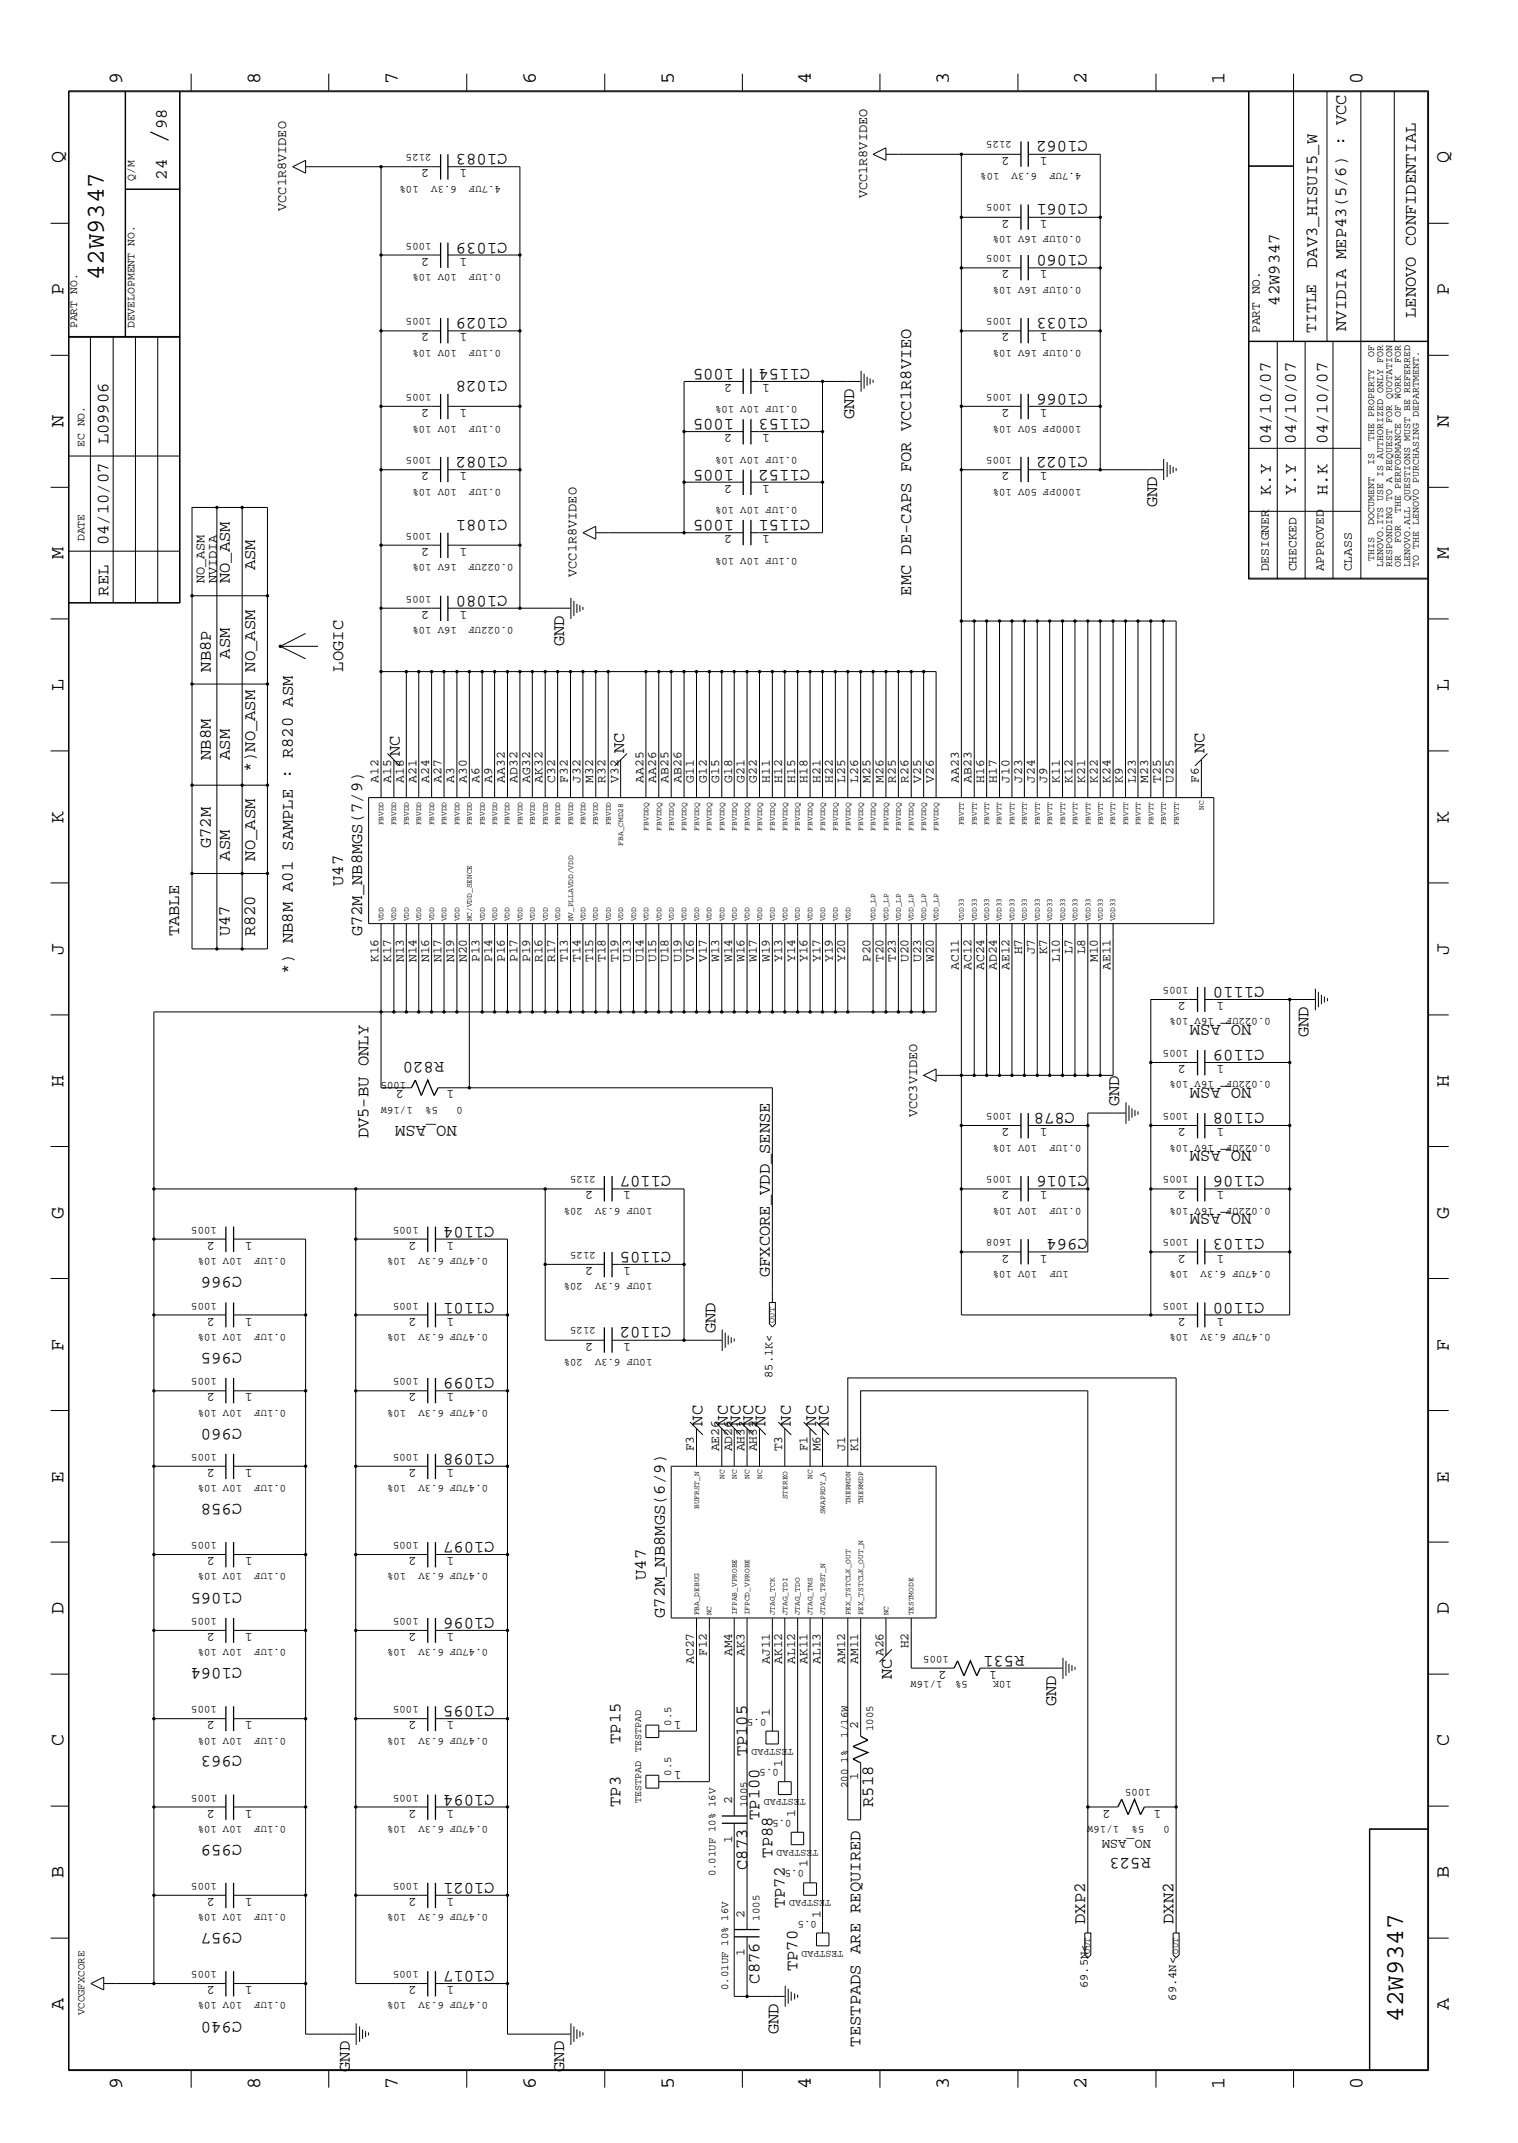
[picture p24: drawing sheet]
<svg xmlns="http://www.w3.org/2000/svg" width="300mm" height="423mm" viewBox="0 0 300 423" stroke-linecap="round" stroke-linejoin="round" font-family="sans-serif">
<defs><g id="words">
<text font-size="5.2" x="32.9" y="28.4" transform="rotate(-90 32.9 28.4)">/</text>
<g font-size="5.1">
<text x="20.5" y="55.4" transform="rotate(-90 20.5 55.4)">42W9347</text>
<text x="277.2" y="399.4" transform="rotate(-90 277.2 399.4)">42W9347</text>
</g>
<g font-size="4">
<text x="24.1" y="16.7" transform="rotate(-90 24.1 16.7)">9</text>
<text x="51.4" y="16.7" transform="rotate(-90 51.4 16.7)">8</text>
<text x="78.6" y="16.7" transform="rotate(-90 78.6 16.7)">7</text>
<text x="105.8" y="16.7" transform="rotate(-90 105.8 16.7)">6</text>
<text x="133.1" y="16.7" transform="rotate(-90 133.1 16.7)">5</text>
<text x="160.2" y="16.7" transform="rotate(-90 160.2 16.7)">4</text>
<text x="187.5" y="16.7" transform="rotate(-90 187.5 16.7)">3</text>
<text x="214.6" y="16.7" transform="rotate(-90 214.6 16.7)">2</text>
<text x="241.9" y="16.7" transform="rotate(-90 241.9 16.7)">1</text>
<text x="269.2" y="16.7" transform="rotate(-90 269.2 16.7)">0</text>
<text x="12.5" y="32.3" transform="rotate(-90 12.5 32.3)">Q</text>
<text x="286.2" y="32.3" transform="rotate(-90 286.2 32.3)">Q</text>
<text x="12.5" y="58.3" transform="rotate(-90 12.5 58.3)">P</text>
<text x="286.2" y="58.3" transform="rotate(-90 286.2 58.3)">P</text>
<text x="12.5" y="84.4" transform="rotate(-90 12.5 84.4)">N</text>
<text x="286.2" y="84.4" transform="rotate(-90 286.2 84.4)">N</text>
<text x="12.5" y="110.5" transform="rotate(-90 12.5 110.5)">M</text>
<text x="286.2" y="110.5" transform="rotate(-90 286.2 110.5)">M</text>
<text x="12.5" y="136.5" transform="rotate(-90 12.5 136.5)">L</text>
<text x="286.2" y="136.5" transform="rotate(-90 286.2 136.5)">L</text>
<text x="12.5" y="162.6" transform="rotate(-90 12.5 162.6)">K</text>
<text x="286.2" y="162.6" transform="rotate(-90 286.2 162.6)">K</text>
<text x="12.5" y="188.6" transform="rotate(-90 12.5 188.6)">J</text>
<text x="286.2" y="188.6" transform="rotate(-90 286.2 188.6)">J</text>
<text x="12.5" y="214.7" transform="rotate(-90 12.5 214.7)">H</text>
<text x="286.2" y="214.7" transform="rotate(-90 286.2 214.7)">H</text>
<text x="12.5" y="240.7" transform="rotate(-90 12.5 240.7)">G</text>
<text x="286.2" y="240.7" transform="rotate(-90 286.2 240.7)">G</text>
<text x="12.5" y="266.8" transform="rotate(-90 12.5 266.8)">F</text>
<text x="286.2" y="266.8" transform="rotate(-90 286.2 266.8)">F</text>
<text x="12.5" y="292.9" transform="rotate(-90 12.5 292.9)">E</text>
<text x="286.2" y="292.9" transform="rotate(-90 286.2 292.9)">E</text>
<text x="12.5" y="318.9" transform="rotate(-90 12.5 318.9)">D</text>
<text x="286.2" y="318.9" transform="rotate(-90 286.2 318.9)">D</text>
<text x="12.5" y="344.9" transform="rotate(-90 12.5 344.9)">C</text>
<text x="286.2" y="344.9" transform="rotate(-90 286.2 344.9)">C</text>
<text x="12.5" y="371" transform="rotate(-90 12.5 371)">B</text>
<text x="286.2" y="371" transform="rotate(-90 286.2 371)">B</text>
<text x="12.5" y="397" transform="rotate(-90 12.5 397)">A</text>
<text x="286.2" y="397" transform="rotate(-90 286.2 397)">A</text>
<text x="24.1" y="412.7" transform="rotate(-90 24.1 412.7)">9</text>
<text x="51.4" y="412.7" transform="rotate(-90 51.4 412.7)">8</text>
<text x="78.6" y="412.7" transform="rotate(-90 78.6 412.7)">7</text>
<text x="105.8" y="412.7" transform="rotate(-90 105.8 412.7)">6</text>
<text x="133.1" y="412.7" transform="rotate(-90 133.1 412.7)">5</text>
<text x="160.2" y="412.7" transform="rotate(-90 160.2 412.7)">4</text>
<text x="187.5" y="412.7" transform="rotate(-90 187.5 412.7)">3</text>
<text x="214.6" y="412.7" transform="rotate(-90 214.6 412.7)">2</text>
<text x="241.9" y="412.7" transform="rotate(-90 241.9 412.7)">1</text>
<text x="269.2" y="412.7" transform="rotate(-90 269.2 412.7)">0</text>
</g>
<g font-size="3.4">
<text x="32.9" y="25.5" transform="rotate(-90 32.9 25.5)">98</text>
<text x="214.9" y="27.9" transform="rotate(-180 214.9 27.9)">C1062</text>
<text x="32.9" y="35.5" transform="rotate(-90 32.9 35.5)">24</text>
<text x="100.2" y="30.5" transform="rotate(-180 100.2 30.5)">C1083</text>
<text x="214.9" y="40.4" transform="rotate(-180 214.9 40.4)">C1061</text>
<text x="100.2" y="47.9" transform="rotate(-180 100.2 47.9)">C1039</text>
<text x="214.9" y="50.4" transform="rotate(-180 214.9 50.4)">C1060</text>
<text x="260.2" y="52.9" transform="rotate(-90 260.2 52.9)">DAV3_HISUI5_W</text>
<text x="100.2" y="62.8" transform="rotate(-180 100.2 62.8)">C1029</text>
<text x="214.9" y="62.8" transform="rotate(-180 214.9 62.8)">C1033</text>
<text x="252.7" y="60.4" transform="rotate(-90 252.7 60.4)">42W9347</text>
<text x="265.9" y="65.4" transform="rotate(-90 265.9 65.4)">NVIDIA MEP43(5/6) : VCC</text>
<text x="279.7" y="62.8" transform="rotate(-90 279.7 62.8)">LENOVO CONFIDENTIAL</text>
<text x="100.2" y="75.4" transform="rotate(-180 100.2 75.4)">C1028</text>
<text x="145" y="72.8" transform="rotate(-180 145 72.8)">1005</text>
<text x="160" y="72.8" transform="rotate(-180 160 72.8)">C1154</text>
<text x="214.9" y="77.8" transform="rotate(-180 214.9 77.8)">C1066</text>
<text x="145" y="82.8" transform="rotate(-180 145 82.8)">1005</text>
<text x="160" y="82.8" transform="rotate(-180 160 82.8)">C1153</text>
<text x="168.7" y="82.8" transform="rotate(-90 168.7 82.8)">GND</text>
<text x="21.4" y="87.8" transform="rotate(-90 21.4 87.8)">L09906</text>
<text x="251" y="87.8" transform="rotate(-90 251 87.8)">04/10/07</text>
<text x="255.9" y="87.8" transform="rotate(-90 255.9 87.8)">04/10/07</text>
<text x="262.2" y="87.8" transform="rotate(-90 262.2 87.8)">04/10/07</text>
<text x="100.2" y="90.3" transform="rotate(-180 100.2 90.3)">C1082</text>
<text x="145" y="92.8" transform="rotate(-180 145 92.8)">1005</text>
<text x="160" y="92.8" transform="rotate(-180 160 92.8)">C1152</text>
<text x="214.9" y="90.3" transform="rotate(-180 214.9 90.3)">C1022</text>
<text x="228.6" y="100.2" transform="rotate(-90 228.6 100.2)">GND</text>
<text x="251" y="97.8" transform="rotate(-90 251 97.8)">K.Y</text>
<text x="255.9" y="97.8" transform="rotate(-90 255.9 97.8)">Y.Y</text>
<text x="262.2" y="97.8" transform="rotate(-90 262.2 97.8)">H.K</text>
<text x="21.4" y="107.7" transform="rotate(-90 21.4 107.7)">04/10/07</text>
<text x="100.2" y="102.7" transform="rotate(-180 100.2 102.7)">C1081</text>
<text x="145" y="102.7" transform="rotate(-180 145 102.7)">1005</text>
<text x="160" y="102.7" transform="rotate(-180 160 102.7)">C1151</text>
<text x="50.4" y="112.7" transform="rotate(-90 50.4 112.7)">ASM</text>
<text x="21.4" y="117.7" transform="rotate(-90 21.4 117.7)">REL</text>
<text x="45.4" y="115.2" transform="rotate(-90 45.4 115.2)">NO_ASM</text>
<text x="100.2" y="117.7" transform="rotate(-180 100.2 117.7)">C1080</text>
<text x="180" y="117.7" transform="rotate(-90 180 117.7)">EMC DE-CAPS FOR VCC1R8VIEO</text>
<text x="45.4" y="130.1" transform="rotate(-90 45.4 130.1)">ASM</text>
<text x="111.4" y="127.7" transform="rotate(-90 111.4 127.7)">GND</text>
<text x="41.7" y="132.7" transform="rotate(-90 41.7 132.7)">NB8P</text>
<text x="50.4" y="132.7" transform="rotate(-90 50.4 132.7)">NO_ASM</text>
<text x="67.8" y="132.7" transform="rotate(-90 67.8 132.7)">LOGIC</text>
<text x="79" y="149.4" transform="rotate(-90 79 149.4)">NC</text>
<text x="123.3" y="148.8" transform="rotate(-90 123.3 148.8)">NC</text>
<text x="237.9" y="148.8" transform="rotate(-90 237.9 148.8)">NC</text>
<text x="41.7" y="150.1" transform="rotate(-90 41.7 150.1)">NB8M</text>
<text x="45.4" y="150.1" transform="rotate(-90 45.4 150.1)">ASM</text>
<text x="50.4" y="152.6" transform="rotate(-90 50.4 152.6)">*)NO_ASM</text>
<text x="41.7" y="167.6" transform="rotate(-90 41.7 167.6)">G72M</text>
<text x="45.4" y="170" transform="rotate(-90 45.4 170)">ASM</text>
<text x="50.4" y="170" transform="rotate(-90 50.4 170)">NO_ASM</text>
<text x="67.8" y="175" transform="rotate(-90 67.8 175)">U47</text>
<text x="35.4" y="185" transform="rotate(-90 35.4 185)">TABLE</text>
<text x="45.4" y="185" transform="rotate(-90 45.4 185)">U47</text>
<text x="50.4" y="185" transform="rotate(-90 50.4 185)">R820</text>
<text x="71.5" y="185" transform="rotate(-90 71.5 185)">G72M_NB8MGS(7/9)</text>
<text x="57.8" y="192.4" transform="rotate(-90 57.8 192.4)">*) NB8M A01 SAMPLE : R820 ASM</text>
<text x="249.8" y="195" transform="rotate(-180 249.8 195)">C1110</text>
<text x="247.2" y="202.4" transform="rotate(-180 247.2 202.4)">NO_ASM</text>
<text x="87.7" y="209.9" transform="rotate(-180 87.7 209.9)">R820</text>
<text x="249.8" y="207.4" transform="rotate(-180 249.8 207.4)">C1109</text>
<text x="258.5" y="204.9" transform="rotate(-90 258.5 204.9)">GND</text>
<text x="247.2" y="214.9" transform="rotate(-180 247.2 214.9)">NO_ASM</text>
<text x="212.3" y="219.9" transform="rotate(-180 212.3 219.9)">C878</text>
<text x="221.1" y="218.5" transform="rotate(-90 221.1 218.5)">GND</text>
<text x="249.8" y="219.9" transform="rotate(-180 249.8 219.9)">C1108</text>
<text x="72.8" y="224.9" transform="rotate(-90 72.8 224.9)">DV5-BU ONLY</text>
<text x="90.3" y="222.3" transform="rotate(-180 90.3 222.3)">NO_ASM</text>
<text x="247.2" y="227.3" transform="rotate(-180 247.2 227.3)">NO_ASM</text>
<text x="132.6" y="232.3" transform="rotate(-180 132.6 232.3)">C1107</text>
<text x="214.9" y="232.3" transform="rotate(-180 214.9 232.3)">C1016</text>
<text x="249.8" y="232.3" transform="rotate(-180 249.8 232.3)">C1106</text>
<text x="247.2" y="239.8" transform="rotate(-180 247.2 239.8)">NO_ASM</text>
<text x="97.7" y="242.3" transform="rotate(-180 97.7 242.3)">C1104</text>
<text x="214.9" y="244.8" transform="rotate(-180 214.9 244.8)">C964</text>
<text x="249.8" y="244.8" transform="rotate(-180 249.8 244.8)">C1103</text>
<text x="132.6" y="247.3" transform="rotate(-180 132.6 247.3)">C1105</text>
<text x="47.8" y="252.3" transform="rotate(-180 47.8 252.3)">C966</text>
<text x="97.7" y="257.3" transform="rotate(-180 97.7 257.3)">C1101</text>
<text x="152.1" y="252.3" transform="rotate(-90 152.1 252.3)">GFXCORE_VDD_SENSE</text>
<text x="249.8" y="257.3" transform="rotate(-180 249.8 257.3)">C1100</text>
<text x="132.6" y="262.2" transform="rotate(-180 132.6 262.2)">C1102</text>
<text x="141.3" y="263.4" transform="rotate(-90 141.3 263.4)">GND</text>
<text x="47.8" y="267.2" transform="rotate(-180 47.8 267.2)">C965</text>
<text x="97.7" y="272.2" transform="rotate(-180 97.7 272.2)">C1099</text>
<text x="138.8" y="281.6" transform="rotate(-90 138.8 281.6)">NC</text>
<text x="143.8" y="281.6" transform="rotate(-90 143.8 281.6)">NC</text>
<text x="146.3" y="281.6" transform="rotate(-90 146.3 281.6)">NC</text>
<text x="148.8" y="281.6" transform="rotate(-90 148.8 281.6)">NC</text>
<text x="151.2" y="281.6" transform="rotate(-90 151.2 281.6)">NC</text>
<text x="156.2" y="281.6" transform="rotate(-90 156.2 281.6)">NC</text>
<text x="161.2" y="281.6" transform="rotate(-90 161.2 281.6)">NC</text>
<text x="163.7" y="281.6" transform="rotate(-90 163.7 281.6)">NC</text>
<text x="47.8" y="282.2" transform="rotate(-180 47.8 282.2)">C960</text>
<text x="97.7" y="287.2" transform="rotate(-180 97.7 287.2)">C1098</text>
<text x="47.8" y="297.2" transform="rotate(-180 47.8 297.2)">C958</text>
<text x="97.7" y="304.6" transform="rotate(-180 97.7 304.6)">C1097</text>
<text x="47.8" y="314.6" transform="rotate(-180 47.8 314.6)">C1065</text>
<text x="127.6" y="312.1" transform="rotate(-90 127.6 312.1)">U47</text>
<text x="97.7" y="319.6" transform="rotate(-180 97.7 319.6)">C1096</text>
<text x="131.3" y="319.6" transform="rotate(-90 131.3 319.6)">G72M_NB8MGS(6/9)</text>
<text x="47.8" y="329.5" transform="rotate(-180 47.8 329.5)">C1064</text>
<text x="202.4" y="327.1" transform="rotate(-180 202.4 327.1)">R531</text>
<text x="176.2" y="331.7" transform="rotate(-90 176.2 331.7)">NC</text>
<text x="97.7" y="337.1" transform="rotate(-180 97.7 337.1)">C1095</text>
<text x="208.6" y="337.1" transform="rotate(-90 208.6 337.1)">GND</text>
<text x="47.8" y="347" transform="rotate(-180 47.8 347)">C963</text>
<text x="122.6" y="344.5" transform="rotate(-90 122.6 344.5)">TP15</text>
<text x="147.6" y="347" transform="rotate(-90 147.6 347)">TP105</text>
<text x="97.7" y="354.5" transform="rotate(-180 97.7 354.5)">C1094</text>
<text x="122.6" y="357" transform="rotate(-90 122.6 357)">TP3</text>
<text x="150" y="359.5" transform="rotate(-90 150 359.5)">TP100</text>
<text x="172.5" y="357" transform="rotate(-90 172.5 357)">R518</text>
<text x="47.8" y="364.4" transform="rotate(-180 47.8 364.4)">C959</text>
<text x="97.7" y="371.9" transform="rotate(-180 97.7 371.9)">C1021</text>
<text x="147.6" y="369.4" transform="rotate(-90 147.6 369.4)">C873</text>
<text x="152.6" y="366.9" transform="rotate(-90 152.6 366.9)">TP88</text>
<text x="227.3" y="366.9" transform="rotate(-180 227.3 366.9)">R523</text>
<text x="155" y="376.9" transform="rotate(-90 155 376.9)">TP72</text>
<text x="47.8" y="381.8" transform="rotate(-180 47.8 381.8)">C957</text>
<text x="214.4" y="380.1" transform="rotate(-90 214.4 380.1)">DXP2</text>
<text x="231.8" y="380.1" transform="rotate(-90 231.8 380.1)">DXN2</text>
<text x="97.7" y="389.4" transform="rotate(-180 97.7 389.4)">C1017</text>
<text x="157.6" y="389.4" transform="rotate(-90 157.6 389.4)">TP70</text>
<text x="150" y="391.8" transform="rotate(-90 150 391.8)">C876</text>
<text x="47.8" y="399.4" transform="rotate(-180 47.8 399.4)">C940</text>
<text x="153.8" y="401.8" transform="rotate(-90 153.8 401.8)">GND</text>
<text x="170" y="404.3" transform="rotate(-90 170 404.3)">TESTPADS ARE REQUIRED</text>
<text x="69.1" y="409.3" transform="rotate(-90 69.1 409.3)">GND</text>
<text x="111.4" y="409.3" transform="rotate(-90 111.4 409.3)">GND</text>
</g>
<text font-size="3.2" x="260" y="65.8" transform="rotate(-90 260 65.8)">TITLE</text>
<g font-size="2.7">
<text x="56.6" y="41.7" transform="rotate(-90 56.6 41.7)">VCC1R8VIDEO</text>
<text x="171.3" y="39.2" transform="rotate(-90 171.3 39.2)">VCC1R8VIDEO</text>
<text x="113.9" y="114" transform="rotate(-90 113.9 114)">VCC1R8VIDEO</text>
<text x="40.4" y="115.2" transform="rotate(-90 40.4 115.2)">NO_ASM</text>
<text x="42.8" y="115.2" transform="rotate(-90 42.8 115.2)">NVIDIA</text>
<text x="181.2" y="220.6" transform="rotate(-90 181.2 220.6)">VCC3VIDEO</text>
<text x="227.3" y="363.6" transform="rotate(-180 227.3 363.6)">NO_ASM</text>
</g>
<g font-size="2.5">
<text x="84.8" y="33.4" transform="rotate(-180 84.8 33.4)">2</text>
<text x="92.3" y="33.4" transform="rotate(-180 92.3 33.4)">1</text>
<text x="199.4" y="31" transform="rotate(-180 199.4 31)">2</text>
<text x="206.9" y="31" transform="rotate(-180 206.9 31)">1</text>
<text x="199.4" y="43.4" transform="rotate(-180 199.4 43.4)">2</text>
<text x="206.9" y="43.4" transform="rotate(-180 206.9 43.4)">1</text>
<text x="84.8" y="50.9" transform="rotate(-180 84.8 50.9)">2</text>
<text x="92.3" y="50.9" transform="rotate(-180 92.3 50.9)">1</text>
<text x="199.4" y="53.4" transform="rotate(-180 199.4 53.4)">2</text>
<text x="206.9" y="53.4" transform="rotate(-180 206.9 53.4)">1</text>
<text x="84.8" y="65.9" transform="rotate(-180 84.8 65.9)">2</text>
<text x="92.3" y="65.9" transform="rotate(-180 92.3 65.9)">1</text>
<text x="199.4" y="65.9" transform="rotate(-180 199.4 65.9)">2</text>
<text x="206.9" y="65.9" transform="rotate(-180 206.9 65.9)">1</text>
<text x="248.8" y="65.8" transform="rotate(-90 248.8 65.8)">PART NO.</text>
<text x="144.6" y="75.8" transform="rotate(-180 144.6 75.8)">2</text>
<text x="152.1" y="75.8" transform="rotate(-180 152.1 75.8)">1</text>
<text x="84.8" y="80.8" transform="rotate(-180 84.8 80.8)">2</text>
<text x="92.3" y="80.8" transform="rotate(-180 92.3 80.8)">1</text>
<text x="199.4" y="80.8" transform="rotate(-180 199.4 80.8)">2</text>
<text x="206.9" y="80.8" transform="rotate(-180 206.9 80.8)">1</text>
<text x="144.6" y="85.8" transform="rotate(-180 144.6 85.8)">2</text>
<text x="152.1" y="85.8" transform="rotate(-180 152.1 85.8)">1</text>
<text x="84.8" y="93.3" transform="rotate(-180 84.8 93.3)">2</text>
<text x="92.3" y="93.3" transform="rotate(-180 92.3 93.3)">1</text>
<text x="144.6" y="95.8" transform="rotate(-180 144.6 95.8)">2</text>
<text x="152.1" y="95.8" transform="rotate(-180 152.1 95.8)">1</text>
<text x="199.4" y="93.3" transform="rotate(-180 199.4 93.3)">2</text>
<text x="206.9" y="93.3" transform="rotate(-180 206.9 93.3)">1</text>
<text x="144.6" y="105.7" transform="rotate(-180 144.6 105.7)">2</text>
<text x="152.1" y="105.7" transform="rotate(-180 152.1 105.7)">1</text>
<text x="84.8" y="108.2" transform="rotate(-180 84.8 108.2)">2</text>
<text x="92.3" y="108.2" transform="rotate(-180 92.3 108.2)">1</text>
<text x="250.6" y="112.9" transform="rotate(-90 250.6 112.9)">DESIGNER</text>
<text x="256.1" y="112.9" transform="rotate(-90 256.1 112.9)">CHECKED</text>
<text x="261.5" y="112.9" transform="rotate(-90 261.5 112.9)">APPROVED</text>
<text x="267" y="112.9" transform="rotate(-90 267 112.9)">CLASS</text>
<text x="84.8" y="120.7" transform="rotate(-180 84.8 120.7)">2</text>
<text x="92.3" y="120.7" transform="rotate(-180 92.3 120.7)">1</text>
<text x="74.8" y="154.6" transform="rotate(-90 74.8 154.6)">A12</text>
<text x="77.3" y="154.6" transform="rotate(-90 77.3 154.6)">A15</text>
<text x="79.8" y="154.6" transform="rotate(-90 79.8 154.6)">A18</text>
<text x="82.3" y="154.6" transform="rotate(-90 82.3 154.6)">A21</text>
<text x="84.8" y="154.6" transform="rotate(-90 84.8 154.6)">A24</text>
<text x="87.2" y="154.6" transform="rotate(-90 87.2 154.6)">A27</text>
<text x="89.7" y="154.6" transform="rotate(-90 89.7 154.6)">A3</text>
<text x="92.2" y="154.6" transform="rotate(-90 92.2 154.6)">A30</text>
<text x="94.7" y="154.6" transform="rotate(-90 94.7 154.6)">A6</text>
<text x="97.2" y="154.6" transform="rotate(-90 97.2 154.6)">A9</text>
<text x="99.7" y="154.6" transform="rotate(-90 99.7 154.6)">AA32</text>
<text x="102.2" y="154.6" transform="rotate(-90 102.2 154.6)">AD32</text>
<text x="104.7" y="154.6" transform="rotate(-90 104.7 154.6)">AG32</text>
<text x="107.2" y="154.6" transform="rotate(-90 107.2 154.6)">AK32</text>
<text x="109.6" y="154.6" transform="rotate(-90 109.6 154.6)">C32</text>
<text x="112.2" y="154.6" transform="rotate(-90 112.2 154.6)">F32</text>
<text x="114.6" y="154.6" transform="rotate(-90 114.6 154.6)">J32</text>
<text x="117.2" y="154.6" transform="rotate(-90 117.2 154.6)">M32</text>
<text x="119.6" y="154.6" transform="rotate(-90 119.6 154.6)">R32</text>
<text x="122.2" y="154.6" transform="rotate(-90 122.2 154.6)">V32</text>
<text x="127.1" y="154.6" transform="rotate(-90 127.1 154.6)">AA25</text>
<text x="129.6" y="154.6" transform="rotate(-90 129.6 154.6)">AA26</text>
<text x="132.1" y="154.6" transform="rotate(-90 132.1 154.6)">AB25</text>
<text x="134.6" y="154.6" transform="rotate(-90 134.6 154.6)">AB26</text>
<text x="137.1" y="154.6" transform="rotate(-90 137.1 154.6)">G11</text>
<text x="139.6" y="154.6" transform="rotate(-90 139.6 154.6)">G12</text>
<text x="142.1" y="154.6" transform="rotate(-90 142.1 154.6)">G15</text>
<text x="144.6" y="154.6" transform="rotate(-90 144.6 154.6)">G18</text>
<text x="147.1" y="154.6" transform="rotate(-90 147.1 154.6)">G21</text>
<text x="149.5" y="154.6" transform="rotate(-90 149.5 154.6)">G22</text>
<text x="152.1" y="154.6" transform="rotate(-90 152.1 154.6)">H11</text>
<text x="154.5" y="154.6" transform="rotate(-90 154.5 154.6)">H12</text>
<text x="157.1" y="154.6" transform="rotate(-90 157.1 154.6)">H15</text>
<text x="159.5" y="154.6" transform="rotate(-90 159.5 154.6)">H18</text>
<text x="162.1" y="154.6" transform="rotate(-90 162.1 154.6)">H21</text>
<text x="164.5" y="154.6" transform="rotate(-90 164.5 154.6)">H22</text>
<text x="167" y="154.6" transform="rotate(-90 167 154.6)">L25</text>
<text x="169.5" y="154.6" transform="rotate(-90 169.5 154.6)">L26</text>
<text x="172" y="154.6" transform="rotate(-90 172 154.6)">M25</text>
<text x="174.5" y="154.6" transform="rotate(-90 174.5 154.6)">M26</text>
<text x="177" y="154.6" transform="rotate(-90 177 154.6)">R25</text>
<text x="179.5" y="154.6" transform="rotate(-90 179.5 154.6)">R26</text>
<text x="181.9" y="154.6" transform="rotate(-90 181.9 154.6)">V25</text>
<text x="184.5" y="154.6" transform="rotate(-90 184.5 154.6)">V26</text>
<text x="189.4" y="154.6" transform="rotate(-90 189.4 154.6)">AA23</text>
<text x="191.9" y="154.6" transform="rotate(-90 191.9 154.6)">AB23</text>
<text x="194.4" y="154.6" transform="rotate(-90 194.4 154.6)">H16</text>
<text x="196.9" y="154.6" transform="rotate(-90 196.9 154.6)">H17</text>
<text x="199.4" y="154.6" transform="rotate(-90 199.4 154.6)">J10</text>
<text x="201.9" y="154.6" transform="rotate(-90 201.9 154.6)">J23</text>
<text x="204.4" y="154.6" transform="rotate(-90 204.4 154.6)">J24</text>
<text x="206.8" y="154.6" transform="rotate(-90 206.8 154.6)">J9</text>
<text x="209.4" y="154.6" transform="rotate(-90 209.4 154.6)">K11</text>
<text x="211.8" y="154.6" transform="rotate(-90 211.8 154.6)">K12</text>
<text x="214.4" y="154.6" transform="rotate(-90 214.4 154.6)">K21</text>
<text x="216.8" y="154.6" transform="rotate(-90 216.8 154.6)">K22</text>
<text x="219.4" y="154.6" transform="rotate(-90 219.4 154.6)">K24</text>
<text x="221.8" y="154.6" transform="rotate(-90 221.8 154.6)">K9</text>
<text x="224.4" y="154.6" transform="rotate(-90 224.4 154.6)">L23</text>
<text x="226.8" y="154.6" transform="rotate(-90 226.8 154.6)">M23</text>
<text x="229.3" y="154.6" transform="rotate(-90 229.3 154.6)">T25</text>
<text x="231.8" y="154.6" transform="rotate(-90 231.8 154.6)">U25</text>
<text x="236.8" y="154.6" transform="rotate(-90 236.8 154.6)">F6</text>
<text x="74.8" y="190.1" transform="rotate(-90 74.8 190.1)">K16</text>
<text x="77.3" y="190.1" transform="rotate(-90 77.3 190.1)">K17</text>
<text x="79.8" y="190.1" transform="rotate(-90 79.8 190.1)">N13</text>
<text x="82.3" y="190.1" transform="rotate(-90 82.3 190.1)">N14</text>
<text x="84.8" y="190.1" transform="rotate(-90 84.8 190.1)">N16</text>
<text x="87.2" y="190.1" transform="rotate(-90 87.2 190.1)">N17</text>
<text x="89.7" y="190.1" transform="rotate(-90 89.7 190.1)">N19</text>
<text x="92.2" y="190.1" transform="rotate(-90 92.2 190.1)">N20</text>
<text x="94.7" y="190.1" transform="rotate(-90 94.7 190.1)">P13</text>
<text x="97.2" y="190.1" transform="rotate(-90 97.2 190.1)">P14</text>
<text x="99.7" y="190.1" transform="rotate(-90 99.7 190.1)">P16</text>
<text x="102.2" y="190.1" transform="rotate(-90 102.2 190.1)">P17</text>
<text x="104.7" y="190.1" transform="rotate(-90 104.7 190.1)">P19</text>
<text x="107.2" y="190.1" transform="rotate(-90 107.2 190.1)">R16</text>
<text x="109.6" y="190.1" transform="rotate(-90 109.6 190.1)">R17</text>
<text x="112.2" y="190.1" transform="rotate(-90 112.2 190.1)">T13</text>
<text x="114.6" y="190.1" transform="rotate(-90 114.6 190.1)">T14</text>
<text x="117.2" y="190.1" transform="rotate(-90 117.2 190.1)">T15</text>
<text x="119.6" y="190.1" transform="rotate(-90 119.6 190.1)">T18</text>
<text x="122.2" y="190.1" transform="rotate(-90 122.2 190.1)">T19</text>
<text x="124.6" y="190.1" transform="rotate(-90 124.6 190.1)">U13</text>
<text x="127.1" y="190.1" transform="rotate(-90 127.1 190.1)">U14</text>
<text x="129.6" y="190.1" transform="rotate(-90 129.6 190.1)">U15</text>
<text x="132.1" y="190.1" transform="rotate(-90 132.1 190.1)">U18</text>
<text x="134.6" y="190.1" transform="rotate(-90 134.6 190.1)">U19</text>
<text x="137.1" y="190.1" transform="rotate(-90 137.1 190.1)">V16</text>
<text x="139.6" y="190.1" transform="rotate(-90 139.6 190.1)">V17</text>
<text x="142.1" y="190.1" transform="rotate(-90 142.1 190.1)">W13</text>
<text x="144.6" y="190.1" transform="rotate(-90 144.6 190.1)">W14</text>
<text x="147.1" y="190.1" transform="rotate(-90 147.1 190.1)">W16</text>
<text x="149.5" y="190.1" transform="rotate(-90 149.5 190.1)">W17</text>
<text x="152.1" y="190.1" transform="rotate(-90 152.1 190.1)">W19</text>
<text x="154.5" y="190.1" transform="rotate(-90 154.5 190.1)">Y13</text>
<text x="157.1" y="190.1" transform="rotate(-90 157.1 190.1)">Y14</text>
<text x="159.5" y="190.1" transform="rotate(-90 159.5 190.1)">Y16</text>
<text x="162.1" y="190.1" transform="rotate(-90 162.1 190.1)">Y17</text>
<text x="164.5" y="190.1" transform="rotate(-90 164.5 190.1)">Y19</text>
<text x="167" y="190.1" transform="rotate(-90 167 190.1)">Y20</text>
<text x="172" y="190.1" transform="rotate(-90 172 190.1)">P20</text>
<text x="174.5" y="190.1" transform="rotate(-90 174.5 190.1)">T20</text>
<text x="177" y="190.1" transform="rotate(-90 177 190.1)">T23</text>
<text x="179.5" y="190.1" transform="rotate(-90 179.5 190.1)">U20</text>
<text x="181.9" y="190.1" transform="rotate(-90 181.9 190.1)">U23</text>
<text x="184.5" y="190.1" transform="rotate(-90 184.5 190.1)">W20</text>
<text x="189.4" y="191.6" transform="rotate(-90 189.4 191.6)">AC11</text>
<text x="191.9" y="191.6" transform="rotate(-90 191.9 191.6)">AC12</text>
<text x="194.4" y="191.6" transform="rotate(-90 194.4 191.6)">AC24</text>
<text x="196.9" y="191.6" transform="rotate(-90 196.9 191.6)">AD24</text>
<text x="199.4" y="191.6" transform="rotate(-90 199.4 191.6)">AE12</text>
<text x="201.9" y="188.6" transform="rotate(-90 201.9 188.6)">H7</text>
<text x="204.4" y="188.6" transform="rotate(-90 204.4 188.6)">J7</text>
<text x="206.8" y="188.6" transform="rotate(-90 206.8 188.6)">K7</text>
<text x="209.4" y="190.1" transform="rotate(-90 209.4 190.1)">L10</text>
<text x="211.8" y="188.6" transform="rotate(-90 211.8 188.6)">L7</text>
<text x="214.4" y="188.6" transform="rotate(-90 214.4 188.6)">L8</text>
<text x="216.8" y="190.1" transform="rotate(-90 216.8 190.1)">M10</text>
<text x="219.4" y="191.6" transform="rotate(-90 219.4 191.6)">AE11</text>
<text x="234.3" y="198" transform="rotate(-180 234.3 198)">2</text>
<text x="241.8" y="198" transform="rotate(-180 241.8 198)">1</text>
<text x="79.8" y="215.4" transform="rotate(-180 79.8 215.4)">2</text>
<text x="89.7" y="215.4" transform="rotate(-180 89.7 215.4)">1</text>
<text x="234.3" y="210.4" transform="rotate(-180 234.3 210.4)">2</text>
<text x="241.8" y="210.4" transform="rotate(-180 241.8 210.4)">1</text>
<text x="199.4" y="222.8" transform="rotate(-180 199.4 222.8)">2</text>
<text x="206.9" y="222.8" transform="rotate(-180 206.9 222.8)">1</text>
<text x="234.3" y="222.8" transform="rotate(-180 234.3 222.8)">2</text>
<text x="241.8" y="222.8" transform="rotate(-180 241.8 222.8)">1</text>
<text x="117.2" y="235.3" transform="rotate(-180 117.2 235.3)">2</text>
<text x="124.6" y="235.3" transform="rotate(-180 124.6 235.3)">1</text>
<text x="199.4" y="235.3" transform="rotate(-180 199.4 235.3)">2</text>
<text x="206.9" y="235.3" transform="rotate(-180 206.9 235.3)">1</text>
<text x="234.3" y="235.3" transform="rotate(-180 234.3 235.3)">2</text>
<text x="241.8" y="235.3" transform="rotate(-180 241.8 235.3)">1</text>
<text x="42.4" y="245.3" transform="rotate(-180 42.4 245.3)">2</text>
<text x="49.9" y="245.3" transform="rotate(-180 49.9 245.3)">1</text>
<text x="82.3" y="245.3" transform="rotate(-180 82.3 245.3)">2</text>
<text x="89.7" y="245.3" transform="rotate(-180 89.7 245.3)">1</text>
<text x="117.2" y="250.3" transform="rotate(-180 117.2 250.3)">2</text>
<text x="124.6" y="250.3" transform="rotate(-180 124.6 250.3)">1</text>
<text x="199.4" y="247.8" transform="rotate(-180 199.4 247.8)">2</text>
<text x="206.9" y="247.8" transform="rotate(-180 206.9 247.8)">1</text>
<text x="234.3" y="247.8" transform="rotate(-180 234.3 247.8)">2</text>
<text x="241.8" y="247.8" transform="rotate(-180 241.8 247.8)">1</text>
<text x="42.4" y="260.3" transform="rotate(-180 42.4 260.3)">2</text>
<text x="49.9" y="260.3" transform="rotate(-180 49.9 260.3)">1</text>
<text x="82.3" y="260.3" transform="rotate(-180 82.3 260.3)">2</text>
<text x="89.7" y="260.3" transform="rotate(-180 89.7 260.3)">1</text>
<text x="234.3" y="260.3" transform="rotate(-180 234.3 260.3)">2</text>
<text x="241.8" y="260.3" transform="rotate(-180 241.8 260.3)">1</text>
<text x="117.2" y="265.3" transform="rotate(-180 117.2 265.3)">2</text>
<text x="124.6" y="265.3" transform="rotate(-180 124.6 265.3)">1</text>
<text x="42.4" y="275.3" transform="rotate(-180 42.4 275.3)">2</text>
<text x="49.9" y="275.3" transform="rotate(-180 49.9 275.3)">1</text>
<text x="82.3" y="275.3" transform="rotate(-180 82.3 275.3)">2</text>
<text x="89.7" y="275.3" transform="rotate(-180 89.7 275.3)">1</text>
<text x="137.1" y="286.7" transform="rotate(-90 137.1 286.7)">F3</text>
<text x="142.1" y="286.7" transform="rotate(-90 142.1 286.7)">AE26</text>
<text x="144.6" y="286.7" transform="rotate(-90 144.6 286.7)">AD26</text>
<text x="147.1" y="286.7" transform="rotate(-90 147.1 286.7)">AH31</text>
<text x="149.5" y="286.7" transform="rotate(-90 149.5 286.7)">AH32</text>
<text x="154.5" y="286.7" transform="rotate(-90 154.5 286.7)">T3</text>
<text x="159.5" y="286.7" transform="rotate(-90 159.5 286.7)">F1</text>
<text x="162.1" y="286.7" transform="rotate(-90 162.1 286.7)">M6</text>
<text x="167" y="286.7" transform="rotate(-90 167 286.7)">J1</text>
<text x="169.5" y="286.7" transform="rotate(-90 169.5 286.7)">K1</text>
<text x="42.4" y="290.2" transform="rotate(-180 42.4 290.2)">2</text>
<text x="49.9" y="290.2" transform="rotate(-180 49.9 290.2)">1</text>
<text x="82.3" y="290.2" transform="rotate(-180 82.3 290.2)">2</text>
<text x="89.7" y="290.2" transform="rotate(-180 89.7 290.2)">1</text>
<text x="42.4" y="307.6" transform="rotate(-180 42.4 307.6)">2</text>
<text x="49.9" y="307.6" transform="rotate(-180 49.9 307.6)">1</text>
<text x="82.3" y="307.6" transform="rotate(-180 82.3 307.6)">2</text>
<text x="89.7" y="307.6" transform="rotate(-180 89.7 307.6)">1</text>
<text x="42.4" y="322.6" transform="rotate(-180 42.4 322.6)">2</text>
<text x="49.9" y="322.6" transform="rotate(-180 49.9 322.6)">1</text>
<text x="82.3" y="322.6" transform="rotate(-180 82.3 322.6)">2</text>
<text x="89.7" y="322.6" transform="rotate(-180 89.7 322.6)">1</text>
<text x="137.1" y="328.7" transform="rotate(-90 137.1 328.7)">AC27</text>
<text x="139.6" y="327.2" transform="rotate(-90 139.6 327.2)">F12</text>
<text x="144.6" y="327.2" transform="rotate(-90 144.6 327.2)">AM4</text>
<text x="147.1" y="327.2" transform="rotate(-90 147.1 327.2)">AK3</text>
<text x="152.1" y="328.7" transform="rotate(-90 152.1 328.7)">AJ11</text>
<text x="154.5" y="328.7" transform="rotate(-90 154.5 328.7)">AK12</text>
<text x="157.1" y="328.7" transform="rotate(-90 157.1 328.7)">AL12</text>
<text x="159.5" y="328.7" transform="rotate(-90 159.5 328.7)">AK11</text>
<text x="162.1" y="328.7" transform="rotate(-90 162.1 328.7)">AL13</text>
<text x="167" y="328.7" transform="rotate(-90 167 328.7)">AM12</text>
<text x="169.5" y="328.7" transform="rotate(-90 169.5 328.7)">AM11</text>
<text x="174.5" y="327.2" transform="rotate(-90 174.5 327.2)">A26</text>
<text x="179.5" y="325.6" transform="rotate(-90 179.5 325.6)">H2</text>
<text x="186.9" y="330" transform="rotate(-180 186.9 330)">2</text>
<text x="196.9" y="330" transform="rotate(-180 196.9 330)">1</text>
<text x="42.4" y="340" transform="rotate(-180 42.4 340)">2</text>
<text x="49.9" y="340" transform="rotate(-180 49.9 340)">1</text>
<text x="82.3" y="340" transform="rotate(-180 82.3 340)">2</text>
<text x="89.7" y="340" transform="rotate(-180 89.7 340)">1</text>
<text x="134.6" y="339.9" transform="rotate(-180 134.6 339.9)">1</text>
<text x="152.1" y="339" transform="rotate(-90 152.1 339)">1</text>
<text x="169.5" y="341.5" transform="rotate(-90 169.5 341.5)">2</text>
<text x="134.6" y="349.8" transform="rotate(-180 134.6 349.8)">1</text>
<text x="154.5" y="349" transform="rotate(-90 154.5 349)">1</text>
<text x="169.5" y="351.5" transform="rotate(-90 169.5 351.5)">1</text>
<text x="42.4" y="357.5" transform="rotate(-180 42.4 357.5)">2</text>
<text x="49.9" y="357.5" transform="rotate(-180 49.9 357.5)">1</text>
<text x="82.3" y="357.5" transform="rotate(-180 82.3 357.5)">2</text>
<text x="89.7" y="357.5" transform="rotate(-180 89.7 357.5)">1</text>
<text x="144.6" y="356.4" transform="rotate(-90 144.6 356.4)">2</text>
<text x="157.1" y="359" transform="rotate(-90 157.1 359)">1</text>
<text x="219.4" y="357.5" transform="rotate(-180 219.4 357.5)">2</text>
<text x="229.4" y="357.5" transform="rotate(-180 229.4 357.5)">1</text>
<text x="144.6" y="364" transform="rotate(-90 144.6 364)">1</text>
<text x="159.5" y="368.9" transform="rotate(-90 159.5 368.9)">1</text>
<text x="42.4" y="374.9" transform="rotate(-180 42.4 374.9)">2</text>
<text x="49.9" y="374.9" transform="rotate(-180 49.9 374.9)">1</text>
<text x="82.3" y="374.9" transform="rotate(-180 82.3 374.9)">2</text>
<text x="89.7" y="374.9" transform="rotate(-180 89.7 374.9)">1</text>
<text x="147.1" y="378.9" transform="rotate(-90 147.1 378.9)">2</text>
<text x="162.1" y="378.9" transform="rotate(-90 162.1 378.9)">1</text>
<text x="147.1" y="386.4" transform="rotate(-90 147.1 386.4)">1</text>
<text x="42.4" y="392.3" transform="rotate(-180 42.4 392.3)">2</text>
<text x="49.9" y="392.3" transform="rotate(-180 49.9 392.3)">1</text>
<text x="82.3" y="392.3" transform="rotate(-180 82.3 392.3)">2</text>
<text x="89.7" y="392.3" transform="rotate(-180 89.7 392.3)">1</text>
</g>
<g font-size="2.4">
<text x="152.6" y="272.2" transform="rotate(-90 152.6 272.2)">85.1K&lt;</text>
<text x="214.9" y="392.8" transform="rotate(-90 214.9 392.8)">69.5N&lt;</text>
<text x="232.3" y="395.2" transform="rotate(-90 232.3 395.2)">69.4N&lt;</text>
</g>
<g font-size="2.3">
<text x="26.6" y="35.7" transform="rotate(-90 26.6 35.7)">Q/M</text>
<text x="15.2" y="64.9" transform="rotate(-90 15.2 64.9)">PART NO.</text>
<text x="26.6" y="64.9" transform="rotate(-90 26.6 64.9)">DEVELOPMENT NO.</text>
<text x="16.7" y="88.3" transform="rotate(-90 16.7 88.3)">EC NO.</text>
<text x="16.7" y="106.9" transform="rotate(-90 16.7 106.9)">DATE</text>
</g>
<g font-size="2.1">
<text x="199.9" y="27.9" transform="rotate(-180 199.9 27.9)">2125</text>
<text x="85.3" y="30.5" transform="rotate(-180 85.3 30.5)">2125</text>
<text x="197.4" y="34.2" transform="rotate(-180 197.4 34.2)">10%</text>
<text x="204.9" y="34.2" transform="rotate(-180 204.9 34.2)">6.3V</text>
<text x="213.6" y="34.2" transform="rotate(-180 213.6 34.2)">4.7UF</text>
<text x="82.7" y="36.7" transform="rotate(-180 82.7 36.7)">10%</text>
<text x="90.3" y="36.7" transform="rotate(-180 90.3 36.7)">6.3V</text>
<text x="99" y="36.7" transform="rotate(-180 99 36.7)">4.7UF</text>
<text x="199.9" y="40.4" transform="rotate(-180 199.9 40.4)">1005</text>
<text x="85.3" y="47.9" transform="rotate(-180 85.3 47.9)">1005</text>
<text x="213.6" y="46.7" transform="rotate(-180 213.6 46.7)">0.01UF 16V 10%</text>
<text x="199.9" y="50.4" transform="rotate(-180 199.9 50.4)">1005</text>
<text x="90.3" y="54.1" transform="rotate(-180 90.3 54.1)">10V 10%</text>
<text x="99" y="54.1" transform="rotate(-180 99 54.1)">0.1UF</text>
<text x="213.6" y="56.6" transform="rotate(-180 213.6 56.6)">0.01UF 16V 10%</text>
<text x="85.3" y="62.8" transform="rotate(-180 85.3 62.8)">1005</text>
<text x="199.9" y="62.8" transform="rotate(-180 199.9 62.8)">1005</text>
<text x="90.3" y="69.1" transform="rotate(-180 90.3 69.1)">10V 10%</text>
<text x="99" y="69.1" transform="rotate(-180 99 69.1)">0.1UF</text>
<text x="213.6" y="69.1" transform="rotate(-180 213.6 69.1)">0.01UF 16V 10%</text>
<text x="85.3" y="77.8" transform="rotate(-180 85.3 77.8)">1005</text>
<text x="199.9" y="77.8" transform="rotate(-180 199.9 77.8)">1005</text>
<text x="157.6" y="80.3" transform="rotate(-180 157.6 80.3)">0.1UF 10V 10%</text>
<text x="90.3" y="84.1" transform="rotate(-180 90.3 84.1)">10V 10%</text>
<text x="99" y="84.1" transform="rotate(-180 99 84.1)">0.1UF</text>
<text x="213.6" y="84.1" transform="rotate(-180 213.6 84.1)">1000PF 50V 10%</text>
<text x="85.3" y="90.3" transform="rotate(-180 85.3 90.3)">1005</text>
<text x="157.6" y="90.3" transform="rotate(-180 157.6 90.3)">0.1UF 10V 10%</text>
<text x="199.9" y="90.3" transform="rotate(-180 199.9 90.3)">1005</text>
<text x="90.3" y="96.5" transform="rotate(-180 90.3 96.5)">10V 10%</text>
<text x="99" y="96.5" transform="rotate(-180 99 96.5)">0.1UF</text>
<text x="157.6" y="100.2" transform="rotate(-180 157.6 100.2)">0.1UF 10V 10%</text>
<text x="213.6" y="96.5" transform="rotate(-180 213.6 96.5)">1000PF 50V 10%</text>
<text x="85.3" y="105.2" transform="rotate(-180 85.3 105.2)">1005</text>
<text x="90.3" y="111.4" transform="rotate(-180 90.3 111.4)">16V 10%</text>
<text x="101.4" y="111.4" transform="rotate(-180 101.4 111.4)">0.022UF</text>
<text x="157.6" y="110.2" transform="rotate(-180 157.6 110.2)">0.1UF 10V 10%</text>
<text x="85.3" y="117.7" transform="rotate(-180 85.3 117.7)">1005</text>
<text x="90.3" y="124" transform="rotate(-180 90.3 124)">16V 10%</text>
<text x="101.4" y="124" transform="rotate(-180 101.4 124)">0.022UF</text>
<text x="234.8" y="195" transform="rotate(-180 234.8 195)">1005</text>
<text x="239.8" y="201.2" transform="rotate(-180 239.8 201.2)">16V 10%</text>
<text x="251" y="201.2" transform="rotate(-180 251 201.2)">0.022UF</text>
<text x="234.8" y="207.4" transform="rotate(-180 234.8 207.4)">1005</text>
<text x="80.3" y="213.7" transform="rotate(-180 80.3 213.7)">1005</text>
<text x="239.8" y="213.6" transform="rotate(-180 239.8 213.6)">16V 10%</text>
<text x="251" y="213.6" transform="rotate(-180 251 213.6)">0.022UF</text>
<text x="81.5" y="218.7" transform="rotate(-180 81.5 218.7)">1/16W</text>
<text x="86.5" y="218.7" transform="rotate(-180 86.5 218.7)">5%</text>
<text x="91.4" y="218.7" transform="rotate(-180 91.4 218.7)">0</text>
<text x="199.9" y="219.9" transform="rotate(-180 199.9 219.9)">1005</text>
<text x="234.8" y="219.9" transform="rotate(-180 234.8 219.9)">1005</text>
<text x="204.9" y="226.1" transform="rotate(-180 204.9 226.1)">10V 10%</text>
<text x="213.6" y="226.1" transform="rotate(-180 213.6 226.1)">0.1UF</text>
<text x="239.8" y="226.1" transform="rotate(-180 239.8 226.1)">16V 10%</text>
<text x="251" y="226.1" transform="rotate(-180 251 226.1)">0.022UF</text>
<text x="117.7" y="232.3" transform="rotate(-180 117.7 232.3)">2125</text>
<text x="199.9" y="232.3" transform="rotate(-180 199.9 232.3)">1005</text>
<text x="234.8" y="232.3" transform="rotate(-180 234.8 232.3)">1005</text>
<text x="115.1" y="238.6" transform="rotate(-180 115.1 238.6)">20%</text>
<text x="128.9" y="238.6" transform="rotate(-180 128.9 238.6)">10UF 6.3V</text>
<text x="204.9" y="238.6" transform="rotate(-180 204.9 238.6)">10V 10%</text>
<text x="213.6" y="238.6" transform="rotate(-180 213.6 238.6)">0.1UF</text>
<text x="239.8" y="238.6" transform="rotate(-180 239.8 238.6)">16V 10%</text>
<text x="251" y="238.6" transform="rotate(-180 251 238.6)">0.022UF</text>
<text x="42.8" y="242.3" transform="rotate(-180 42.8 242.3)">1005</text>
<text x="82.7" y="242.3" transform="rotate(-180 82.7 242.3)">1005</text>
<text x="199.9" y="244.8" transform="rotate(-180 199.9 244.8)">1608</text>
<text x="234.8" y="244.8" transform="rotate(-180 234.8 244.8)">1005</text>
<text x="47.8" y="248.6" transform="rotate(-180 47.8 248.6)">10V 10%</text>
<text x="56.6" y="248.6" transform="rotate(-180 56.6 248.6)">0.1UF</text>
<text x="80.3" y="248.6" transform="rotate(-180 80.3 248.6)">10%</text>
<text x="96.4" y="248.6" transform="rotate(-180 96.4 248.6)">0.47UF 6.3V</text>
<text x="117.7" y="247.3" transform="rotate(-180 117.7 247.3)">2125</text>
<text x="204.9" y="251" transform="rotate(-180 204.9 251)">10V 10%</text>
<text x="211.2" y="251" transform="rotate(-180 211.2 251)">1UF</text>
<text x="234.8" y="251" transform="rotate(-180 234.8 251)">10%</text>
<text x="251" y="251" transform="rotate(-180 251 251)">0.47UF 6.3V</text>
<text x="42.8" y="257.3" transform="rotate(-180 42.8 257.3)">1005</text>
<text x="82.7" y="257.3" transform="rotate(-180 82.7 257.3)">1005</text>
<text x="115.1" y="253.5" transform="rotate(-180 115.1 253.5)">20%</text>
<text x="128.9" y="253.5" transform="rotate(-180 128.9 253.5)">10UF 6.3V</text>
<text x="234.8" y="257.3" transform="rotate(-180 234.8 257.3)">1005</text>
<text x="47.8" y="263.5" transform="rotate(-180 47.8 263.5)">10V 10%</text>
<text x="56.6" y="263.5" transform="rotate(-180 56.6 263.5)">0.1UF</text>
<text x="80.3" y="263.5" transform="rotate(-180 80.3 263.5)">10%</text>
<text x="96.4" y="263.5" transform="rotate(-180 96.4 263.5)">0.47UF 6.3V</text>
<text x="117.7" y="262.2" transform="rotate(-180 117.7 262.2)">2125</text>
<text x="234.8" y="263.5" transform="rotate(-180 234.8 263.5)">10%</text>
<text x="251" y="263.5" transform="rotate(-180 251 263.5)">0.47UF 6.3V</text>
<text x="115.1" y="268.5" transform="rotate(-180 115.1 268.5)">20%</text>
<text x="128.9" y="268.5" transform="rotate(-180 128.9 268.5)">10UF 6.3V</text>
<text x="42.8" y="272.2" transform="rotate(-180 42.8 272.2)">1005</text>
<text x="82.7" y="272.2" transform="rotate(-180 82.7 272.2)">1005</text>
<text x="47.8" y="278.5" transform="rotate(-180 47.8 278.5)">10V 10%</text>
<text x="56.6" y="278.5" transform="rotate(-180 56.6 278.5)">0.1UF</text>
<text x="80.3" y="278.5" transform="rotate(-180 80.3 278.5)">10%</text>
<text x="96.4" y="278.5" transform="rotate(-180 96.4 278.5)">0.47UF 6.3V</text>
<text x="42.8" y="287.2" transform="rotate(-180 42.8 287.2)">1005</text>
<text x="82.7" y="287.2" transform="rotate(-180 82.7 287.2)">1005</text>
<text x="47.8" y="293.4" transform="rotate(-180 47.8 293.4)">10V 10%</text>
<text x="56.6" y="293.4" transform="rotate(-180 56.6 293.4)">0.1UF</text>
<text x="80.3" y="293.4" transform="rotate(-180 80.3 293.4)">10%</text>
<text x="96.4" y="293.4" transform="rotate(-180 96.4 293.4)">0.47UF 6.3V</text>
<text x="42.8" y="304.6" transform="rotate(-180 42.8 304.6)">1005</text>
<text x="82.7" y="304.6" transform="rotate(-180 82.7 304.6)">1005</text>
<text x="47.8" y="310.8" transform="rotate(-180 47.8 310.8)">10V 10%</text>
<text x="56.6" y="310.8" transform="rotate(-180 56.6 310.8)">0.1UF</text>
<text x="80.3" y="310.8" transform="rotate(-180 80.3 310.8)">10%</text>
<text x="96.4" y="310.8" transform="rotate(-180 96.4 310.8)">0.47UF 6.3V</text>
<text x="42.8" y="319.6" transform="rotate(-180 42.8 319.6)">1005</text>
<text x="82.7" y="319.6" transform="rotate(-180 82.7 319.6)">1005</text>
<text x="47.8" y="325.8" transform="rotate(-180 47.8 325.8)">10V 10%</text>
<text x="56.6" y="325.8" transform="rotate(-180 56.6 325.8)">0.1UF</text>
<text x="80.3" y="325.8" transform="rotate(-180 80.3 325.8)">10%</text>
<text x="96.4" y="325.8" transform="rotate(-180 96.4 325.8)">0.47UF 6.3V</text>
<text x="187.5" y="327.1" transform="rotate(-180 187.5 327.1)">1005</text>
<text x="186.2" y="332.1" transform="rotate(-180 186.2 332.1)">1/16W</text>
<text x="191.2" y="332.1" transform="rotate(-180 191.2 332.1)">5%</text>
<text x="199.9" y="332.1" transform="rotate(-180 199.9 332.1)">10K</text>
<text x="42.8" y="337.1" transform="rotate(-180 42.8 337.1)">1005</text>
<text x="82.7" y="337.1" transform="rotate(-180 82.7 337.1)">1005</text>
<text x="132.6" y="340.9" transform="rotate(-90 132.6 340.9)">0.5</text>
<text x="151.4" y="339.5" transform="rotate(-180 151.4 339.5)">0.5</text>
<text x="172.5" y="342" transform="rotate(-90 172.5 342)">1005</text>
<text x="47.8" y="343.2" transform="rotate(-180 47.8 343.2)">10V 10%</text>
<text x="56.6" y="343.2" transform="rotate(-180 56.6 343.2)">0.1UF</text>
<text x="80.3" y="343.2" transform="rotate(-180 80.3 343.2)">10%</text>
<text x="96.4" y="343.2" transform="rotate(-180 96.4 343.2)">0.47UF 6.3V</text>
<text x="167.5" y="343.2" transform="rotate(-90 167.5 343.2)">1/16W</text>
<text x="132.6" y="350.8" transform="rotate(-90 132.6 350.8)">0.5</text>
<text x="153.8" y="349.5" transform="rotate(-180 153.8 349.5)">0.5</text>
<text x="167.5" y="353.2" transform="rotate(-90 167.5 353.2)">200</text>
<text x="167.5" y="348.2" transform="rotate(-90 167.5 348.2)">1%</text>
<text x="227.3" y="353.3" transform="rotate(-180 227.3 353.3)">1005</text>
<text x="42.8" y="354.5" transform="rotate(-180 42.8 354.5)">1005</text>
<text x="82.7" y="354.5" transform="rotate(-180 82.7 354.5)">1005</text>
<text x="147.6" y="357" transform="rotate(-90 147.6 357)">1005</text>
<text x="156.4" y="359.5" transform="rotate(-180 156.4 359.5)">0.5</text>
<text x="47.8" y="360.7" transform="rotate(-180 47.8 360.7)">10V 10%</text>
<text x="56.6" y="360.7" transform="rotate(-180 56.6 360.7)">0.1UF</text>
<text x="80.3" y="360.7" transform="rotate(-180 80.3 360.7)">10%</text>
<text x="96.4" y="360.7" transform="rotate(-180 96.4 360.7)">0.47UF 6.3V</text>
<text x="221.1" y="360.8" transform="rotate(-180 221.1 360.8)">1/16W</text>
<text x="226.1" y="360.8" transform="rotate(-180 226.1 360.8)">5%</text>
<text x="231.1" y="360.8" transform="rotate(-180 231.1 360.8)">0</text>
<text x="42.8" y="371.9" transform="rotate(-180 42.8 371.9)">1005</text>
<text x="82.7" y="371.9" transform="rotate(-180 82.7 371.9)">1005</text>
<text x="141.3" y="370.7" transform="rotate(-90 141.3 370.7)">0.01UF 10% 16V</text>
<text x="158.8" y="369.4" transform="rotate(-180 158.8 369.4)">0.5</text>
<text x="47.8" y="378.1" transform="rotate(-180 47.8 378.1)">10V 10%</text>
<text x="56.6" y="378.1" transform="rotate(-180 56.6 378.1)">0.1UF</text>
<text x="80.3" y="378.1" transform="rotate(-180 80.3 378.1)">10%</text>
<text x="96.4" y="378.1" transform="rotate(-180 96.4 378.1)">0.47UF 6.3V</text>
<text x="150" y="379.4" transform="rotate(-90 150 379.4)">1005</text>
<text x="161.4" y="379.4" transform="rotate(-180 161.4 379.4)">0.5</text>
<text x="42.8" y="389.4" transform="rotate(-180 42.8 389.4)">1005</text>
<text x="82.7" y="389.4" transform="rotate(-180 82.7 389.4)">1005</text>
<text x="47.8" y="395.6" transform="rotate(-180 47.8 395.6)">10V 10%</text>
<text x="56.6" y="395.6" transform="rotate(-180 56.6 395.6)">0.1UF</text>
<text x="80.3" y="395.6" transform="rotate(-180 80.3 395.6)">10%</text>
<text x="96.4" y="395.6" transform="rotate(-180 96.4 395.6)">0.47UF 6.3V</text>
<text x="143.8" y="393.1" transform="rotate(-90 143.8 393.1)">0.01UF 10% 16V</text>
<text x="16.7" y="398.1" transform="rotate(-90 16.7 398.1)">VCCGFXCORE</text>
</g>
<g font-size="2">
<text x="271.4" y="70.4" transform="rotate(-90 271.4 70.4)">OF</text>
<text x="276.7" y="71.6" transform="rotate(-90 276.7 71.6)">FOR</text>
<text x="271.4" y="87" transform="rotate(-90 271.4 87)">THE PROPERTY</text>
<text x="271.4" y="91.8" transform="rotate(-90 271.4 91.8)">IS</text>
<text x="276.7" y="101.3" transform="rotate(-90 276.7 101.3)">THE PERFORMANCE OF WORK</text>
<text x="271.4" y="103.6" transform="rotate(-90 271.4 103.6)">DOCUMENT</text>
<text x="276.7" y="107.2" transform="rotate(-90 276.7 107.2)">FOR</text>
<text x="271.4" y="110.7" transform="rotate(-90 271.4 110.7)">THIS</text>
<text x="273.2" y="111.9" transform="rotate(-90 273.2 111.9)">LENOVO.ITS USE IS AUTHORIZED ONLY FOR</text>
<text x="275" y="111.9" transform="rotate(-90 275 111.9)">RESPONDING TO A REQUEST FOR QUOTATION</text>
<text x="276.7" y="111.9" transform="rotate(-90 276.7 111.9)">OR</text>
<text x="278.6" y="111.9" transform="rotate(-90 278.6 111.9)">LENOVO.ALL QUESTIONS MUST BE REFERRED</text>
<text x="280.2" y="111.9" transform="rotate(-90 280.2 111.9)">TO THE LENOVO PURCHASING DEPARTMENT.</text>
<text x="126.7" y="346.1" transform="rotate(-90 126.7 346.1)">TESTPAD</text>
<text x="156.7" y="345.5" transform="rotate(-180 156.7 345.5)">TESTPAD</text>
<text x="126.7" y="356.1" transform="rotate(-90 126.7 356.1)">TESTPAD</text>
<text x="159.2" y="355.4" transform="rotate(-180 159.2 355.4)">TESTPAD</text>
<text x="161.7" y="365.4" transform="rotate(-180 161.7 365.4)">TESTPAD</text>
<text x="164.2" y="375.4" transform="rotate(-180 164.2 375.4)">TESTPAD</text>
<text x="166.6" y="385.4" transform="rotate(-180 166.6 385.4)">TESTPAD</text>
</g>
<g font-size="1.7">
<text x="153" y="261.3" transform="rotate(-90 153 261.3)">OUT</text>
<text x="215.3" y="385.9" transform="rotate(-90 215.3 385.9)">OUT</text>
<text x="232.7" y="385.9" transform="rotate(-90 232.7 385.9)">OUT</text>
</g>
<g font-size="1.6">
<text x="237.8" y="160" transform="rotate(-90 237.8 160)">NC</text>
<text x="75.8" y="163.1" transform="rotate(-90 75.8 163.1)">FBVDD</text>
<text x="78.2" y="163.1" transform="rotate(-90 78.2 163.1)">FBVDD</text>
<text x="80.8" y="163.1" transform="rotate(-90 80.8 163.1)">FBVDD</text>
<text x="83.2" y="163.1" transform="rotate(-90 83.2 163.1)">FBVDD</text>
<text x="85.8" y="163.1" transform="rotate(-90 85.8 163.1)">FBVDD</text>
<text x="88.2" y="163.1" transform="rotate(-90 88.2 163.1)">FBVDD</text>
<text x="90.8" y="163.1" transform="rotate(-90 90.8 163.1)">FBVDD</text>
<text x="93.2" y="163.1" transform="rotate(-90 93.2 163.1)">FBVDD</text>
<text x="95.8" y="163.1" transform="rotate(-90 95.8 163.1)">FBVDD</text>
<text x="98.2" y="163.1" transform="rotate(-90 98.2 163.1)">FBVDD</text>
<text x="100.7" y="163.1" transform="rotate(-90 100.7 163.1)">FBVDD</text>
<text x="103.2" y="163.1" transform="rotate(-90 103.2 163.1)">FBVDD</text>
<text x="105.7" y="163.1" transform="rotate(-90 105.7 163.1)">FBVDD</text>
<text x="108.2" y="163.1" transform="rotate(-90 108.2 163.1)">FBVDD</text>
<text x="110.7" y="163.1" transform="rotate(-90 110.7 163.1)">FBVDD</text>
<text x="113.2" y="163.1" transform="rotate(-90 113.2 163.1)">FBVDD</text>
<text x="115.7" y="163.1" transform="rotate(-90 115.7 163.1)">FBVDD</text>
<text x="118.1" y="163.1" transform="rotate(-90 118.1 163.1)">FBVDD</text>
<text x="120.6" y="163.1" transform="rotate(-90 120.6 163.1)">FBVDD</text>
<text x="123.1" y="167" transform="rotate(-90 123.1 167)">FBA_CMD28</text>
<text x="128.1" y="164.1" transform="rotate(-90 128.1 164.1)">FBVDDQ</text>
<text x="130.6" y="164.1" transform="rotate(-90 130.6 164.1)">FBVDDQ</text>
<text x="133.1" y="164.1" transform="rotate(-90 133.1 164.1)">FBVDDQ</text>
<text x="135.6" y="164.1" transform="rotate(-90 135.6 164.1)">FBVDDQ</text>
<text x="138.1" y="164.1" transform="rotate(-90 138.1 164.1)">FBVDDQ</text>
<text x="140.5" y="164.1" transform="rotate(-90 140.5 164.1)">FBVDDQ</text>
<text x="143.1" y="164.1" transform="rotate(-90 143.1 164.1)">FBVDDQ</text>
<text x="145.5" y="164.1" transform="rotate(-90 145.5 164.1)">FBVDDQ</text>
<text x="148.1" y="164.1" transform="rotate(-90 148.1 164.1)">FBVDDQ</text>
<text x="150.5" y="164.1" transform="rotate(-90 150.5 164.1)">FBVDDQ</text>
<text x="153.1" y="164.1" transform="rotate(-90 153.1 164.1)">FBVDDQ</text>
<text x="155.5" y="164.1" transform="rotate(-90 155.5 164.1)">FBVDDQ</text>
<text x="158" y="164.1" transform="rotate(-90 158 164.1)">FBVDDQ</text>
<text x="160.5" y="164.1" transform="rotate(-90 160.5 164.1)">FBVDDQ</text>
<text x="163" y="164.1" transform="rotate(-90 163 164.1)">FBVDDQ</text>
<text x="165.5" y="164.1" transform="rotate(-90 165.5 164.1)">FBVDDQ</text>
<text x="168" y="164.1" transform="rotate(-90 168 164.1)">FBVDDQ</text>
<text x="170.5" y="164.1" transform="rotate(-90 170.5 164.1)">FBVDDQ</text>
<text x="173" y="164.1" transform="rotate(-90 173 164.1)">FBVDDQ</text>
<text x="175.5" y="164.1" transform="rotate(-90 175.5 164.1)">FBVDDQ</text>
<text x="178" y="164.1" transform="rotate(-90 178 164.1)">FBVDDQ</text>
<text x="180.4" y="164.1" transform="rotate(-90 180.4 164.1)">FBVDDQ</text>
<text x="183" y="164.1" transform="rotate(-90 183 164.1)">FBVDDQ</text>
<text x="185.4" y="164.1" transform="rotate(-90 185.4 164.1)">FBVDDQ</text>
<text x="190.4" y="163.1" transform="rotate(-90 190.4 163.1)">FBVTT</text>
<text x="193" y="163.1" transform="rotate(-90 193 163.1)">FBVTT</text>
<text x="195.4" y="163.1" transform="rotate(-90 195.4 163.1)">FBVTT</text>
<text x="197.9" y="163.1" transform="rotate(-90 197.9 163.1)">FBVTT</text>
<text x="200.4" y="163.1" transform="rotate(-90 200.4 163.1)">FBVTT</text>
<text x="202.9" y="163.1" transform="rotate(-90 202.9 163.1)">FBVTT</text>
<text x="205.4" y="163.1" transform="rotate(-90 205.4 163.1)">FBVTT</text>
<text x="207.9" y="163.1" transform="rotate(-90 207.9 163.1)">FBVTT</text>
<text x="210.4" y="163.1" transform="rotate(-90 210.4 163.1)">FBVTT</text>
<text x="212.9" y="163.1" transform="rotate(-90 212.9 163.1)">FBVTT</text>
<text x="215.4" y="163.1" transform="rotate(-90 215.4 163.1)">FBVTT</text>
<text x="217.8" y="163.1" transform="rotate(-90 217.8 163.1)">FBVTT</text>
<text x="220.3" y="163.1" transform="rotate(-90 220.3 163.1)">FBVTT</text>
<text x="222.8" y="163.1" transform="rotate(-90 222.8 163.1)">FBVTT</text>
<text x="225.3" y="163.1" transform="rotate(-90 225.3 163.1)">FBVTT</text>
<text x="227.8" y="163.1" transform="rotate(-90 227.8 163.1)">FBVTT</text>
<text x="230.3" y="163.1" transform="rotate(-90 230.3 163.1)">FBVTT</text>
<text x="232.8" y="163.1" transform="rotate(-90 232.8 163.1)">FBVTT</text>
<text x="75.8" y="182" transform="rotate(-90 75.8 182)">VDD</text>
<text x="78.2" y="182" transform="rotate(-90 78.2 182)">VDD</text>
<text x="80.8" y="182" transform="rotate(-90 80.8 182)">VDD</text>
<text x="83.2" y="182" transform="rotate(-90 83.2 182)">VDD</text>
<text x="85.8" y="182" transform="rotate(-90 85.8 182)">VDD</text>
<text x="88.2" y="182" transform="rotate(-90 88.2 182)">VDD</text>
<text x="90.8" y="182" transform="rotate(-90 90.8 182)">VDD</text>
<text x="93.2" y="182" transform="rotate(-90 93.2 182)">NC/VDD_SENCE</text>
<text x="95.8" y="182" transform="rotate(-90 95.8 182)">VDD</text>
<text x="98.2" y="182" transform="rotate(-90 98.2 182)">VDD</text>
<text x="100.7" y="182" transform="rotate(-90 100.7 182)">VDD</text>
<text x="103.2" y="182" transform="rotate(-90 103.2 182)">VDD</text>
<text x="105.7" y="182" transform="rotate(-90 105.7 182)">VDD</text>
<text x="108.2" y="182" transform="rotate(-90 108.2 182)">VDD</text>
<text x="110.7" y="182" transform="rotate(-90 110.7 182)">VDD</text>
<text x="113.2" y="182" transform="rotate(-90 113.2 182)">NV_PLLAVDD/VDD</text>
<text x="115.7" y="182" transform="rotate(-90 115.7 182)">VDD</text>
<text x="118.1" y="182" transform="rotate(-90 118.1 182)">VDD</text>
<text x="120.6" y="182" transform="rotate(-90 120.6 182)">VDD</text>
<text x="123.1" y="182" transform="rotate(-90 123.1 182)">VDD</text>
<text x="125.6" y="182" transform="rotate(-90 125.6 182)">VDD</text>
<text x="128.1" y="182" transform="rotate(-90 128.1 182)">VDD</text>
<text x="130.6" y="182" transform="rotate(-90 130.6 182)">VDD</text>
<text x="133.1" y="182" transform="rotate(-90 133.1 182)">VDD</text>
<text x="135.6" y="182" transform="rotate(-90 135.6 182)">VDD</text>
<text x="138.1" y="182" transform="rotate(-90 138.1 182)">VDD</text>
<text x="140.5" y="182" transform="rotate(-90 140.5 182)">VDD</text>
<text x="143.1" y="182" transform="rotate(-90 143.1 182)">VDD</text>
<text x="145.5" y="182" transform="rotate(-90 145.5 182)">VDD</text>
<text x="148.1" y="182" transform="rotate(-90 148.1 182)">VDD</text>
<text x="150.5" y="182" transform="rotate(-90 150.5 182)">VDD</text>
<text x="153.1" y="182" transform="rotate(-90 153.1 182)">VDD</text>
<text x="155.5" y="182" transform="rotate(-90 155.5 182)">VDD</text>
<text x="158" y="182" transform="rotate(-90 158 182)">VDD</text>
<text x="160.5" y="182" transform="rotate(-90 160.5 182)">VDD</text>
<text x="163" y="182" transform="rotate(-90 163 182)">VDD</text>
<text x="165.5" y="182" transform="rotate(-90 165.5 182)">VDD</text>
<text x="168" y="182" transform="rotate(-90 168 182)">VDD</text>
<text x="173" y="182" transform="rotate(-90 173 182)">VDD_LP</text>
<text x="175.5" y="182" transform="rotate(-90 175.5 182)">VDD_LP</text>
<text x="178" y="182" transform="rotate(-90 178 182)">VDD_LP</text>
<text x="180.4" y="182" transform="rotate(-90 180.4 182)">VDD_LP</text>
<text x="183" y="182" transform="rotate(-90 183 182)">VDD_LP</text>
<text x="185.4" y="182" transform="rotate(-90 185.4 182)">VDD_LP</text>
<text x="190.4" y="182" transform="rotate(-90 190.4 182)">VDD33</text>
<text x="193" y="182" transform="rotate(-90 193 182)">VDD33</text>
<text x="195.4" y="182" transform="rotate(-90 195.4 182)">VDD33</text>
<text x="197.9" y="182" transform="rotate(-90 197.9 182)">VDD33</text>
<text x="200.4" y="182" transform="rotate(-90 200.4 182)">VDD33</text>
<text x="202.9" y="182" transform="rotate(-90 202.9 182)">VDD33</text>
<text x="205.4" y="182" transform="rotate(-90 205.4 182)">VDD33</text>
<text x="207.9" y="182" transform="rotate(-90 207.9 182)">VDD33</text>
<text x="210.4" y="182" transform="rotate(-90 210.4 182)">VDD33</text>
<text x="212.9" y="182" transform="rotate(-90 212.9 182)">VDD33</text>
<text x="215.4" y="182" transform="rotate(-90 215.4 182)">VDD33</text>
<text x="217.8" y="182" transform="rotate(-90 217.8 182)">VDD33</text>
<text x="220.3" y="182" transform="rotate(-90 220.3 182)">VDD33</text>
<text x="143.1" y="292.2" transform="rotate(-90 143.1 292.2)">NC</text>
<text x="145.5" y="292.2" transform="rotate(-90 145.5 292.2)">NC</text>
<text x="148.1" y="292.2" transform="rotate(-90 148.1 292.2)">NC</text>
<text x="150.5" y="292.2" transform="rotate(-90 150.5 292.2)">NC</text>
<text x="160.5" y="292.2" transform="rotate(-90 160.5 292.2)">NC</text>
<text x="138.1" y="298.1" transform="rotate(-90 138.1 298.1)">BUFRST_N</text>
<text x="155.5" y="296.2" transform="rotate(-90 155.5 296.2)">STEREO</text>
<text x="163" y="299.1" transform="rotate(-90 163 299.1)">SWAPRDY_A</text>
<text x="168" y="297.2" transform="rotate(-90 168 297.2)">THERMDN</text>
<text x="170.5" y="297.2" transform="rotate(-90 170.5 297.2)">THERMDP</text>
<text x="138.1" y="319.1" transform="rotate(-90 138.1 319.1)">FBA_DEBUG</text>
<text x="140.5" y="319.1" transform="rotate(-90 140.5 319.1)">NC</text>
<text x="145.5" y="319.1" transform="rotate(-90 145.5 319.1)">IFPAB_VPROBE</text>
<text x="148.1" y="319.1" transform="rotate(-90 148.1 319.1)">IFPCD_VPROBE</text>
<text x="153.1" y="319.1" transform="rotate(-90 153.1 319.1)">JTAG_TCK</text>
<text x="155.5" y="319.1" transform="rotate(-90 155.5 319.1)">JTAG_TDI</text>
<text x="158" y="319.1" transform="rotate(-90 158 319.1)">JTAG_TDO</text>
<text x="160.5" y="319.1" transform="rotate(-90 160.5 319.1)">JTAG_TMS</text>
<text x="163" y="319.1" transform="rotate(-90 163 319.1)">JTAG_TRST_N</text>
<text x="168" y="319.1" transform="rotate(-90 168 319.1)">PEX_TSTCLK_OUT</text>
<text x="170.5" y="319.1" transform="rotate(-90 170.5 319.1)">PEX_TSTCLK_OUT_N</text>
<text x="175.5" y="319.1" transform="rotate(-90 175.5 319.1)">NC</text>
<text x="180.4" y="319.1" transform="rotate(-90 180.4 319.1)">TESTMODE</text>
</g>
</g></defs>
<g fill="none" stroke="#000" stroke-width=".25">
<path d="M87 30.5v5M88.5 30.5v5M201.7 27.9v5M203.1 27.9v5M87 47.9v5M88.5 47.9v5M201.7 40.4v5M201.7 50.4v5M203.1 40.4v5M203.1 50.4v5M87 62.8v5M87 77.8v5"/>
<path d="M88.5 62.8v5M88.5 77.8v5M146.8 72.8v5M148.3 72.8v5M201.7 62.8v5M201.7 77.8v5M203.1 62.8v5M203.1 77.8v5M87 90.3v4.9M88.5 90.3v4.9M146.8 82.8v5M146.8 92.8v5"/>
<path d="M148.3 82.8v5M148.3 92.8v5M201.7 90.3v4.9M203.1 90.3v4.9M87 105.2v5M87 117.7v5M88.5 105.2v5M88.5 117.7v5M146.8 102.7v5M148.3 102.7v5M236.6 195v4.9M238 195v4.9"/>
<path d="M81.3 214.9l.7-1.5 1.2 3 1.3-3 1.3 3 .7-1.5M201.7 219.9v5M203.1 219.9v5M236.6 207.4v5M236.6 219.9v5M238 207.4v5M238 219.9v5M119.4 232.3v5M120.9 232.3v5M201.7 232.3v5M203.1 232.3v5M236.6 232.3v5"/>
<path d="M238 232.3v5M44.6 242.3v5M44.6 257.3v4.9M46.1 242.3v5M46.1 257.3v4.9M84.5 242.3v5M84.5 257.3v4.9M86 242.3v5M86 257.3v4.9M119.4 247.3v5M120.9 247.3v5M201.7 244.8v5"/>
<path d="M203.1 244.8v5M236.6 244.8v5M236.6 257.3v4.9M238 244.8v5M238 257.3v4.9M44.6 272.2v5M46.1 272.2v5M84.5 272.2v5M86 272.2v5M119.4 262.2v5M120.9 262.2v5M44.6 287.2v5"/>
<path d="M46.1 287.2v5M84.5 287.2v5M86 287.2v5M44.6 304.6v5M44.6 319.6v4.9M46.1 304.6v5M46.1 319.6v4.9M84.5 304.6v5M84.5 319.6v4.9M86 304.6v5M86 319.6v4.9M44.6 337.1v4.9"/>
<path d="M46.1 337.1v4.9M84.5 337.1v4.9M86 337.1v4.9M188.5 329.5l.6-1.4 1.3 2.9 1.3-2.9 1.3 2.9 .6-1.5M44.6 354.5v5M46.1 354.5v5M84.5 354.5v5M86 354.5v5M142.6 358.7h5M170 343l1.5 .7-3 1.3 3 1.2-3 1.3 1.5 .7M220.8 357l.8-1.6 1.2 3.1 1.3-3.1 1.2 3.1 .8-1.5M44.6 371.9v5"/>
<path d="M46.1 371.9v5M84.5 371.9v5M86 371.9v5M142.6 360.2h5M44.6 389.4v5M46.1 389.4v5M84.5 389.4v5M86 389.4v5M145 382.6h5M145 381.2h5"/>
</g>
<g fill="none" stroke="#000" stroke-width=".2">
<path d="M13.5 17.9h268.7v391.1h-268.7zM13.6 18.1h268.4v390.8h-268.4zM24.7 17.9v48.7M24.8 17.9v48.7M35.5 17.9v101.2M35.6 17.9v101.2h-22.1M37.8 14.6v3.3M64.9 14.6v3.3M92.2 14.6v3.3M119.5 14.6v3.3M146.6 14.6v3.3M173.8 14.6v3.3"/>
<path d="M201.1 14.6v3.3M228.3 14.6v3.3M246.6 17.9v96.5h35.4M246.7 17.9v96.5M255.5 14.6v52.9M262.1 17.9v49.6M268.8 17.9v96.5M275.4 17.9v49.6M24.8 37.4h10.8M24.8 37.3h10.8M57.8 32.9l2.6-1.2v2.5zM60.4 32.9h26.6"/>
<path d="M75.3 32.9v17.5h11.7M88.5 32.9h14.2v32.5M172.5 30.5l2.5-1.3v2.5zM175 30.5h14.9M201.7 30.5h-11.8v12.4M203.1 30.5h14.2v12.4h-14.2M246.6 32.9h8.9M246.6 32.8h8.9M10 44.1h3.5M75.3 50.4v15h11.7M88.5 50.4h14.2M189.9 52.9h11.8"/>
<path d="M189.9 42.9h11.8M189.9 42.9v49.9M217.3 42.9v10h-14.2M217.3 52.9v12.5h-14.2M282 44.1h4.2M10 70.2h3.5M13.5 66.6h22.1M13.5 66.5h22.1M17.9 66.6v52.5M22.4 66.6v52.5M26.8 66.6v52.5M31.2 66.6v52.4"/>
<path d="M75.3 65.4v14.9h11.7M88.5 65.4h14.2M102.7 65.4v14.9h-14.2M146.8 75.4h-11.7v9.9M148.3 75.4h21.7M162.5 75.4v9.9M170.1 73.2v4.2M170.7 73.8v3M171.3 74.4v1.8M171.9 74.8v1.1M172.5 75v.6M189.9 65.4h11.8"/>
<path d="M217.3 65.4v14.9h-14.2M246.6 67.5h35.4M246.6 67.4h35.4M252.3 67.5v46.9M257.8 67.5v46.9M263.3 67.5v46.9M282 70.2h4.2M10 96.3h3.5M13.5 90.1h22.1M75.3 80.3v12.5h11.7M75.3 92.8v14.9h11.7M102.7 80.3v12.5h-14.2"/>
<path d="M102.7 92.8v14.9h-14.2M135.1 85.3v9.9h11.7M135.1 95.2v10h11.7M135.1 85.3h11.7M148.3 85.3h14.2M162.5 85.3v9.9h-14.2M162.5 95.2v10h-14.2M189.9 80.3h11.8M201.7 92.8h-11.8v29.9M217.3 80.3v12.5h-14.2M217.3 92.8h12.5M229.9 90.7v4.1"/>
<path d="M230.5 91.3v2.9M231.1 91.9v1.7M231.7 92.2v1.2M232.3 92.5v.5M246.6 88.6h22.2M282 96.3h4.2M13.5 119h22.1M13.5 108.9h22.1M37.9 117.7h14.9M42.8 100.2h-4.9v17.5M42.8 100.2h10v87.3h-14.9v-69.8M42.8 100.2v87.3"/>
<path d="M47.8 100.2v87.3M75.3 107.7v49.9M102.7 107.7v12.4M112.8 118.1v4.2M113.4 118.7v3M114 119.3v1.8M114.6 119.5v1.3M115.1 119.9v.6M115.1 105.2l2.6-1.2v2.5zM117.7 105.2h17.4M246.6 114.2h35.4M246.6 101h22.2"/>
<path d="M10 122.3h3.5M37.9 135.1h14.9M55.4 127.7l5 2.4M55.4 127.7h7.4M60.4 125.1l-5 2.6M75.3 132.7h5v24.9M75.3 120.1h11.7M80.3 132.7h39.8M82.7 132.7v24.9M85.3 132.7v24.9M87.7 132.7v24.9M88.5 120.1h24.2"/>
<path d="M90.3 132.7v24.9M92.7 132.7v24.9M95.3 132.7v24.9M97.7 132.7v24.9M100.2 132.7v24.9M102.7 132.7v24.9M105.2 132.7v24.9M107.7 132.7v24.9M110.2 132.7v24.9M112.7 132.7v24.9M115.1 132.7v24.9M117.7 132.7v24.9"/>
<path d="M120.1 132.7h7.5v24.9M120.1 132.7v24.9M127.6 132.7h52.4M130.1 132.7v24.9M132.6 132.7v24.9M135.1 132.7v24.9M137.6 132.7v24.9M140.1 132.7v24.9M142.6 132.7v24.9M145 132.7v24.9M147.6 132.7v24.9M150 132.7v24.9"/>
<path d="M152.6 132.7v24.9M155 132.7v24.9M157.6 132.7v24.9M160 132.7v24.9M162.5 132.7v24.9M165 132.7v24.9M167.5 132.7v24.9M170 132.7v24.9M172.5 132.7v24.9M175 132.7v24.9M177.5 132.7v24.9M180 132.7h4.9v24.9"/>
<path d="M180 132.7v24.9M182.5 132.7v24.9M192.4 122.7h-2.5v34.9M194.9 122.7h-2.5v34.9M194.9 122.7v34.9M194.9 122.7h5M197.4 122.7v34.9M202.4 122.7h-2.5v34.9M204.9 122.7h-2.5v34.9M204.9 122.7v34.9M204.9 122.7h2.4M209.9 122.7h-2.6v34.9"/>
<path d="M212.3 122.7h-2.4v34.9M214.9 122.7h-2.6v34.9M217.3 122.7h-2.4v34.9M219.9 122.7h-2.6v34.9M222.3 122.7h-2.4v34.9M224.8 122.7h-2.5v34.9M227.3 122.7h-2.5v34.9M229.8 122.7h-2.5v34.9M282 122.3h4.2M10 148.3h3.5M37.9 155.1h14.9M72.8 157.6h167v24.9h-167z"/>
<path d="M76.5 148.8l2.5 2.5M77.8 150.1v7.5M122.6 150.1v7.5M123.9 148.8l-2.5 2.5M229.8 157.6v-34.9h2.5v34.9M237.3 150.1v7.5M238.5 148.8l-2.4 2.5M282 148.3h4.2M10 174.4h3.5M37.9 172.6h14.9M282 174.4h4.2M75.3 182.5v17.4h2.5"/>
<path d="M77.8 182.5v17.4h2.5M80.3 182.5v17.4h2.4M82.7 182.5v17.4h2.6M85.3 182.5v17.4h2.4M87.7 182.5v17.4h2.6M90.3 182.5v17.4h5M92.7 182.5v32.4h59.9v42.4M95.3 182.5v17.4h2.4M97.7 182.5v17.4h2.5M100.2 182.5v17.4h2.5M102.7 182.5v17.4h2.5M105.2 182.5v17.4h2.5"/>
<path d="M107.7 182.5v17.4h2.5M110.2 182.5v17.4h2.5M112.7 182.5v17.4h2.4M115.1 182.5v17.4h2.6M117.7 182.5v17.4h2.4M120.1 182.5v17.4h2.5M122.6 182.5v17.4h2.5M125.1 182.5v17.4h2.5M127.6 182.5v17.4h2.5M130.1 182.5v17.4h2.5M132.6 182.5v17.4h2.5M135.1 182.5v17.4h2.5"/>
<path d="M137.6 182.5v17.4h2.5M140.1 182.5v17.4h2.5M142.6 182.5v17.4h2.4M145 182.5v17.4h2.6M147.6 182.5v17.4h2.4M150 182.5v17.4h2.6M152.6 182.5v17.4h2.4M155 182.5v17.4h2.6M157.6 182.5v17.4h2.4M160 182.5v17.4h2.5M162.5 182.5v17.4h2.5M165 182.5v17.4h2.5"/>
<path d="M167.5 182.5v17.4h5M172.5 182.5v17.4M175 182.5v17.4M177.5 182.5v17.4M180 182.5v17.4M182.5 182.5v17.4M184.9 182.5v17.4h-12.4M189.9 182.5v52.4M192.4 182.5v29.9M194.9 182.5v29.9M197.4 182.5v29.9M199.9 182.5v29.9"/>
<path d="M202.4 182.5v29.9M204.9 182.5v29.9h2.4M207.3 182.5v29.9h2.6M209.9 182.5v29.9h2.4M212.3 182.5v29.9h2.6M214.9 182.5v29.9h2.4M217.3 182.5v29.9M219.9 182.5v29.9h-2.6M236.6 197.4h-9.3v24.9M238 197.4h21.8M254.8 197.4v12.5h-16.8M259.8 195.3v4.3"/>
<path d="M260.4 195.9v3.1M261 196.5v1.9M261.6 196.8v1.2M262.2 197.2v.6M10 200.5h3.5M81.3 214.9h-6v-15h-44.9v191.9M86.5 214.9h6.2M182.5 212.4l2.4-1.2v2.4zM184.9 212.4h20M222.3 219.9h-7.4v27.4h-11.8M222.4 217.8v4.2M223 218.4v3"/>
<path d="M223.6 218.9v1.9M224.2 219.3v1.2M224.8 219.5v.7M227.3 209.9h9.3M254.8 209.9v12.4h-16.8M282 200.5h4.2M10 226.5h3.5M30.4 234.9h89M70.3 234.9v9.9M107.7 234.9v29.9h11.7M120.9 234.9h14.2v14.9h-14.2M189.9 234.9v12.4h11.8"/>
<path d="M189.9 222.3h11.8M189.9 234.9h11.8M203.1 222.3h11.8M203.1 234.9h11.8M227.3 222.3h9.3M227.3 222.3v12.6M236.6 234.9h-9.3v12.4M254.8 222.3v12.6h-16.8M254.8 234.9v24.9h-16.8M282 226.5h4.2M10 252.6h3.5M30.4 259.8h14.2"/>
<path d="M30.4 244.8h14.2M46.1 244.8h14.3v157h9.9M46.1 259.8h14.3M70.3 244.8v15h14.2M70.3 244.8h14.2M70.3 259.8v14.9M86 244.8h14.2v157h12.5M86 259.8h14.2M107.7 249.8h11.7M135.1 249.8v15h-14.2M152 257.3h1.2v4.2l-.6 .6-.6-.6zM189.9 247.3v12.5h46.7"/>
<path d="M227.3 247.3v12.5M227.3 247.3h9.3M238 247.3h16.8M282 252.6h4.2M10 278.6h3.5M30.4 274.7h14.2M46.1 274.7h14.3M70.3 274.7v14.9h14.2M70.3 274.7h14.2M86 274.7h14.2M135.1 264.8h7.5M142.7 262.6v4.3"/>
<path d="M143.3 263.2v3.1M143.8 263.8v1.8M144.4 264.2v1.1M145 264.4v.6M282 278.6h4.2M30.4 289.6h14.2M46.1 289.6h14.3M70.3 289.6v17.5M86 289.6h14.2M132.6 289.6h52.3v30h-52.3zM136.3 280.9l2.6 2.6M137.6 282.2v7.4"/>
<path d="M141.3 280.9l2.5 2.6M142.6 282.2v7.4M143.8 280.9l2.5 2.6M145 282.2v7.4M146.3 280.9l2.5 2.6M147.6 282.2v7.4M148.8 280.9l2.5 2.6M150 282.2v7.4M153.8 280.9l2.5 2.6M155 282.2v7.4M158.8 280.9l2.5 2.6M160 282.2v7.4"/>
<path d="M161.3 280.9l2.4 2.6M162.5 282.2v7.4M167.5 289.6v-17.4h64.8v109.6M170 289.6v-14.9h44.9v107.1M10 304.6h3.5M30.4 307.1h14.2M46.1 307.1h14.3M70.3 307.1v15h14.2M70.3 307.1h14.2M86 307.1h14.2M137.6 319.6v22.4h-7.5M140.1 319.6v32.4h-10"/>
<path d="M145 319.6v39.1M147.6 319.6v61.6M152.6 319.6v22.4M155 319.6v32.4M157.6 319.6v42.3M160 319.6v52.3M162.5 319.6v62.2M167.5 319.6v39.9h2.5v-11.3M170 319.6v23.4M175 319.6v7.5M180 319.6v9.9h8.5M282 304.6h4.2"/>
<path d="M10 330.7h3.5M30.4 339.5h14.2M30.4 322.1h14.2M46.1 339.5h14.3M46.1 322.1h14.3M70.3 339.5v17.5h14.2M70.3 339.5h14.2M70.3 322.1v17.4M86 339.5h14.2M86 322.1h14.2M176.2 325.8l-2.5 2.5M193.6 329.5h16.3"/>
<path d="M210 327.5v4.1M210.6 328.1v2.9M211.2 328.7v1.8M211.8 328.9v1.2M212.3 329.3v.6M282 330.7h4.2M10 356.8h3.5M30.4 357h14.2M46.1 357h14.3M70.3 357v34.8h14.2M86 357h14.2M127.6 350.7h2.5v2.5h-2.5z"/>
<path d="M127.6 340.8h2.5v2.4h-2.5zM151.3 342h2.5v2.5h-2.5zM153.8 352h2.5v2.5h-2.5zM214.9 357h5.9M226.1 357h6.2M282 356.8h4.2M30.4 374.4h14.2M46.1 374.4h14.3M70.3 374.4h14.2M86 374.4h14.2M145 360.2v34.2h2.6M156.3 361.9h2.5v2.5h-2.5z"/>
<path d="M158.8 371.9h2.5v2.5h-2.5zM270.5 361.4h11.5M270.6 361.3v47.7M282 361.3h-11.5v47.7M10 382.9h3.5M17.9 391.8l2.6-1.2v2.5zM20.5 391.8h24.1M46.1 391.8h14.3M70.4 399.7v4.2M86 391.8h14.2M112.8 399.7v4.2M147.6 382.6v11.8h7.4"/>
<path d="M155.1 392.3v4.1M155.7 392.9v2.9M156.3 393.4v1.8M157 393.8v1.2M157.6 394v.6M161.3 381.8h2.4v2.6h-2.4zM214.3 381.8h1.2v4.4l-.6 .6-.6-.6zM231.7 381.8h1.2v4.4l-.6 .6-.6-.6zM282 382.9h4.2M37.8 409v3.4M64.9 409v3.4M71 400.3v3.1"/>
<path d="M71.6 400.9v1.9M72.2 401.2v1.2M72.8 401.5v.6M92.2 409v3.4M113.4 400.3v3.1M114 400.9v1.9M114.6 401.2v1.2M115.1 401.5v.6M119.5 409v3.4M146.6 409v3.4M173.8 409v3.4M201.1 409v3.4"/>
<path d="M228.3 409v3.4M255.5 409v3.4"/>
</g>
<g fill="#000">
<circle cx="75.3" cy="32.9" r=".34"/>
<circle cx="189.9" cy="30.5" r=".34"/>
<circle cx="75.3" cy="50.4" r=".34"/>
<circle cx="102.7" cy="50.4" r=".34"/>
<circle cx="189.9" cy="42.9" r=".34"/>
<circle cx="189.9" cy="52.9" r=".34"/>
<circle cx="217.3" cy="42.9" r=".34"/>
<circle cx="217.3" cy="52.9" r=".34"/>
<circle cx="75.3" cy="65.4" r=".34"/>
<circle cx="102.7" cy="65.4" r=".34"/>
<circle cx="162.5" cy="75.4" r=".34"/>
<circle cx="189.9" cy="65.4" r=".34"/>
<circle cx="217.3" cy="65.4" r=".34"/>
<circle cx="75.3" cy="92.8" r=".34"/>
<circle cx="75.3" cy="80.3" r=".34"/>
<circle cx="102.7" cy="92.8" r=".34"/>
<circle cx="102.7" cy="80.3" r=".34"/>
<circle cx="135.1" cy="85.3" r=".34"/>
<circle cx="135.1" cy="95.2" r=".34"/>
<circle cx="162.5" cy="85.3" r=".34"/>
<circle cx="162.5" cy="95.2" r=".34"/>
<circle cx="189.9" cy="92.8" r=".34"/>
<circle cx="189.9" cy="80.3" r=".34"/>
<circle cx="217.3" cy="92.8" r=".34"/>
<circle cx="217.3" cy="80.3" r=".34"/>
<circle cx="37.9" cy="117.7" r=".34"/>
<circle cx="42.8" cy="100.2" r=".34"/>
<circle cx="47.8" cy="100.2" r=".34"/>
<circle cx="52.8" cy="117.7" r=".34"/>
<circle cx="75.3" cy="107.7" r=".34"/>
<circle cx="102.7" cy="107.7" r=".34"/>
<circle cx="135.1" cy="105.2" r=".34"/>
<circle cx="37.9" cy="135.1" r=".34"/>
<circle cx="52.8" cy="135.1" r=".34"/>
<circle cx="55.4" cy="127.7" r=".34"/>
<circle cx="75.3" cy="120.1" r=".34"/>
<circle cx="75.3" cy="132.7" r=".34"/>
<circle cx="80.3" cy="132.7" r=".34"/>
<circle cx="82.7" cy="132.7" r=".34"/>
<circle cx="85.3" cy="132.7" r=".34"/>
<circle cx="87.7" cy="132.7" r=".34"/>
<circle cx="90.3" cy="132.7" r=".34"/>
<circle cx="92.7" cy="132.7" r=".34"/>
<circle cx="95.2" cy="132.7" r=".34"/>
<circle cx="97.7" cy="132.7" r=".34"/>
<circle cx="100.2" cy="132.7" r=".34"/>
<circle cx="102.7" cy="120.1" r=".34"/>
<circle cx="102.7" cy="132.7" r=".34"/>
<circle cx="105.2" cy="132.7" r=".34"/>
<circle cx="107.7" cy="132.7" r=".34"/>
<circle cx="110.2" cy="132.7" r=".34"/>
<circle cx="112.7" cy="132.7" r=".34"/>
<circle cx="115.1" cy="132.7" r=".34"/>
<circle cx="117.7" cy="132.7" r=".34"/>
<circle cx="120.1" cy="132.7" r=".34"/>
<circle cx="127.6" cy="132.7" r=".34"/>
<circle cx="130.1" cy="132.7" r=".34"/>
<circle cx="132.6" cy="132.7" r=".34"/>
<circle cx="135.1" cy="132.7" r=".34"/>
<circle cx="137.6" cy="132.7" r=".34"/>
<circle cx="140.1" cy="132.7" r=".34"/>
<circle cx="142.6" cy="132.7" r=".34"/>
<circle cx="145" cy="132.7" r=".34"/>
<circle cx="147.6" cy="132.7" r=".34"/>
<circle cx="150" cy="132.7" r=".34"/>
<circle cx="152.6" cy="132.7" r=".34"/>
<circle cx="155" cy="132.7" r=".34"/>
<circle cx="157.6" cy="132.7" r=".34"/>
<circle cx="160" cy="132.7" r=".34"/>
<circle cx="162.5" cy="132.7" r=".34"/>
<circle cx="165" cy="132.7" r=".34"/>
<circle cx="167.5" cy="132.7" r=".34"/>
<circle cx="170" cy="132.7" r=".34"/>
<circle cx="172.5" cy="132.7" r=".34"/>
<circle cx="175" cy="132.7" r=".34"/>
<circle cx="177.5" cy="132.7" r=".34"/>
<circle cx="180" cy="132.7" r=".34"/>
<circle cx="182.5" cy="132.7" r=".34"/>
<circle cx="189.9" cy="122.7" r=".34"/>
<circle cx="192.4" cy="122.7" r=".34"/>
<circle cx="194.9" cy="122.7" r=".34"/>
<circle cx="197.4" cy="122.7" r=".34"/>
<circle cx="199.9" cy="122.7" r=".34"/>
<circle cx="202.4" cy="122.7" r=".34"/>
<circle cx="204.9" cy="122.7" r=".34"/>
<circle cx="207.3" cy="122.7" r=".34"/>
<circle cx="209.9" cy="122.7" r=".34"/>
<circle cx="212.3" cy="122.7" r=".34"/>
<circle cx="214.9" cy="122.7" r=".34"/>
<circle cx="217.3" cy="122.7" r=".34"/>
<circle cx="219.9" cy="122.7" r=".34"/>
<circle cx="222.3" cy="122.7" r=".34"/>
<circle cx="224.8" cy="122.7" r=".34"/>
<circle cx="227.3" cy="122.7" r=".34"/>
<circle cx="229.8" cy="122.7" r=".34"/>
<circle cx="37.9" cy="155.1" r=".34"/>
<circle cx="47.8" cy="155.1" r=".34"/>
<circle cx="52.8" cy="155.1" r=".34"/>
<circle cx="37.9" cy="172.6" r=".34"/>
<circle cx="47.8" cy="172.6" r=".34"/>
<circle cx="52.8" cy="172.6" r=".34"/>
<circle cx="42.8" cy="187.5" r=".34"/>
<circle cx="47.8" cy="187.5" r=".34"/>
<circle cx="75.3" cy="199.9" r=".34"/>
<circle cx="77.8" cy="199.9" r=".34"/>
<circle cx="80.3" cy="199.9" r=".34"/>
<circle cx="82.7" cy="199.9" r=".34"/>
<circle cx="85.3" cy="199.9" r=".34"/>
<circle cx="87.7" cy="199.9" r=".34"/>
<circle cx="90.3" cy="199.9" r=".34"/>
<circle cx="95.2" cy="199.9" r=".34"/>
<circle cx="97.7" cy="199.9" r=".34"/>
<circle cx="100.2" cy="199.9" r=".34"/>
<circle cx="102.7" cy="199.9" r=".34"/>
<circle cx="105.2" cy="199.9" r=".34"/>
<circle cx="107.7" cy="199.9" r=".34"/>
<circle cx="110.2" cy="199.9" r=".34"/>
<circle cx="112.7" cy="199.9" r=".34"/>
<circle cx="115.1" cy="199.9" r=".34"/>
<circle cx="117.7" cy="199.9" r=".34"/>
<circle cx="120.1" cy="199.9" r=".34"/>
<circle cx="122.6" cy="199.9" r=".34"/>
<circle cx="125.1" cy="199.9" r=".34"/>
<circle cx="127.6" cy="199.9" r=".34"/>
<circle cx="130.1" cy="199.9" r=".34"/>
<circle cx="132.6" cy="199.9" r=".34"/>
<circle cx="135.1" cy="199.9" r=".34"/>
<circle cx="137.6" cy="199.9" r=".34"/>
<circle cx="140.1" cy="199.9" r=".34"/>
<circle cx="142.6" cy="199.9" r=".34"/>
<circle cx="145" cy="199.9" r=".34"/>
<circle cx="147.6" cy="199.9" r=".34"/>
<circle cx="150" cy="199.9" r=".34"/>
<circle cx="152.6" cy="199.9" r=".34"/>
<circle cx="155" cy="199.9" r=".34"/>
<circle cx="157.6" cy="199.9" r=".34"/>
<circle cx="160" cy="199.9" r=".34"/>
<circle cx="162.5" cy="199.9" r=".34"/>
<circle cx="165" cy="199.9" r=".34"/>
<circle cx="167.5" cy="199.9" r=".34"/>
<circle cx="172.5" cy="199.9" r=".34"/>
<circle cx="175" cy="199.9" r=".34"/>
<circle cx="177.5" cy="199.9" r=".34"/>
<circle cx="180" cy="199.9" r=".34"/>
<circle cx="182.5" cy="199.9" r=".34"/>
<circle cx="254.8" cy="197.4" r=".34"/>
<circle cx="92.7" cy="214.9" r=".34"/>
<circle cx="189.9" cy="212.4" r=".34"/>
<circle cx="192.4" cy="212.4" r=".34"/>
<circle cx="194.9" cy="212.4" r=".34"/>
<circle cx="197.4" cy="212.4" r=".34"/>
<circle cx="199.9" cy="212.4" r=".34"/>
<circle cx="202.4" cy="212.4" r=".34"/>
<circle cx="204.9" cy="212.4" r=".34"/>
<circle cx="207.3" cy="212.4" r=".34"/>
<circle cx="209.9" cy="212.4" r=".34"/>
<circle cx="212.3" cy="212.4" r=".34"/>
<circle cx="214.9" cy="212.4" r=".34"/>
<circle cx="217.3" cy="212.4" r=".34"/>
<circle cx="227.3" cy="209.9" r=".34"/>
<circle cx="254.8" cy="209.9" r=".34"/>
<circle cx="30.4" cy="234.9" r=".34"/>
<circle cx="70.3" cy="234.9" r=".34"/>
<circle cx="107.7" cy="234.9" r=".34"/>
<circle cx="189.9" cy="234.9" r=".34"/>
<circle cx="189.9" cy="222.3" r=".34"/>
<circle cx="214.9" cy="234.9" r=".34"/>
<circle cx="214.9" cy="222.3" r=".34"/>
<circle cx="227.3" cy="234.9" r=".34"/>
<circle cx="227.3" cy="222.3" r=".34"/>
<circle cx="254.8" cy="234.9" r=".34"/>
<circle cx="254.8" cy="222.3" r=".34"/>
<circle cx="30.4" cy="244.8" r=".34"/>
<circle cx="30.4" cy="259.8" r=".34"/>
<circle cx="60.4" cy="259.8" r=".34"/>
<circle cx="70.3" cy="244.8" r=".34"/>
<circle cx="70.3" cy="259.8" r=".34"/>
<circle cx="100.2" cy="259.8" r=".34"/>
<circle cx="107.7" cy="249.8" r=".34"/>
<circle cx="135.1" cy="249.8" r=".34"/>
<circle cx="189.9" cy="247.3" r=".34"/>
<circle cx="227.3" cy="247.3" r=".34"/>
<circle cx="227.3" cy="259.8" r=".34"/>
<circle cx="254.8" cy="247.3" r=".34"/>
<circle cx="30.4" cy="274.7" r=".34"/>
<circle cx="60.4" cy="274.7" r=".34"/>
<circle cx="70.3" cy="274.7" r=".34"/>
<circle cx="100.2" cy="274.7" r=".34"/>
<circle cx="135.1" cy="264.8" r=".34"/>
<circle cx="30.4" cy="289.6" r=".34"/>
<circle cx="60.4" cy="289.6" r=".34"/>
<circle cx="70.3" cy="289.6" r=".34"/>
<circle cx="100.2" cy="289.6" r=".34"/>
<circle cx="30.4" cy="307.1" r=".34"/>
<circle cx="60.4" cy="307.1" r=".34"/>
<circle cx="70.3" cy="307.1" r=".34"/>
<circle cx="100.2" cy="307.1" r=".34"/>
<circle cx="30.4" cy="339.5" r=".34"/>
<circle cx="30.4" cy="322.1" r=".34"/>
<circle cx="60.4" cy="339.5" r=".34"/>
<circle cx="60.4" cy="322.1" r=".34"/>
<circle cx="70.3" cy="339.5" r=".34"/>
<circle cx="70.3" cy="322.1" r=".34"/>
<circle cx="100.2" cy="339.5" r=".34"/>
<circle cx="100.2" cy="322.1" r=".34"/>
<circle cx="30.4" cy="357" r=".34"/>
<circle cx="60.4" cy="357" r=".34"/>
<circle cx="70.3" cy="357" r=".34"/>
<circle cx="100.2" cy="357" r=".34"/>
<circle cx="214.9" cy="357" r=".34"/>
<circle cx="232.3" cy="357" r=".34"/>
<circle cx="30.4" cy="374.4" r=".34"/>
<circle cx="60.4" cy="374.4" r=".34"/>
<circle cx="70.3" cy="374.4" r=".34"/>
<circle cx="100.2" cy="374.4" r=".34"/>
<circle cx="30.4" cy="391.8" r=".34"/>
<circle cx="60.4" cy="391.8" r=".34"/>
<circle cx="100.2" cy="391.8" r=".34"/>
<circle cx="147.6" cy="394.4" r=".34"/>
</g>
<use href="#words"/>
</svg>
